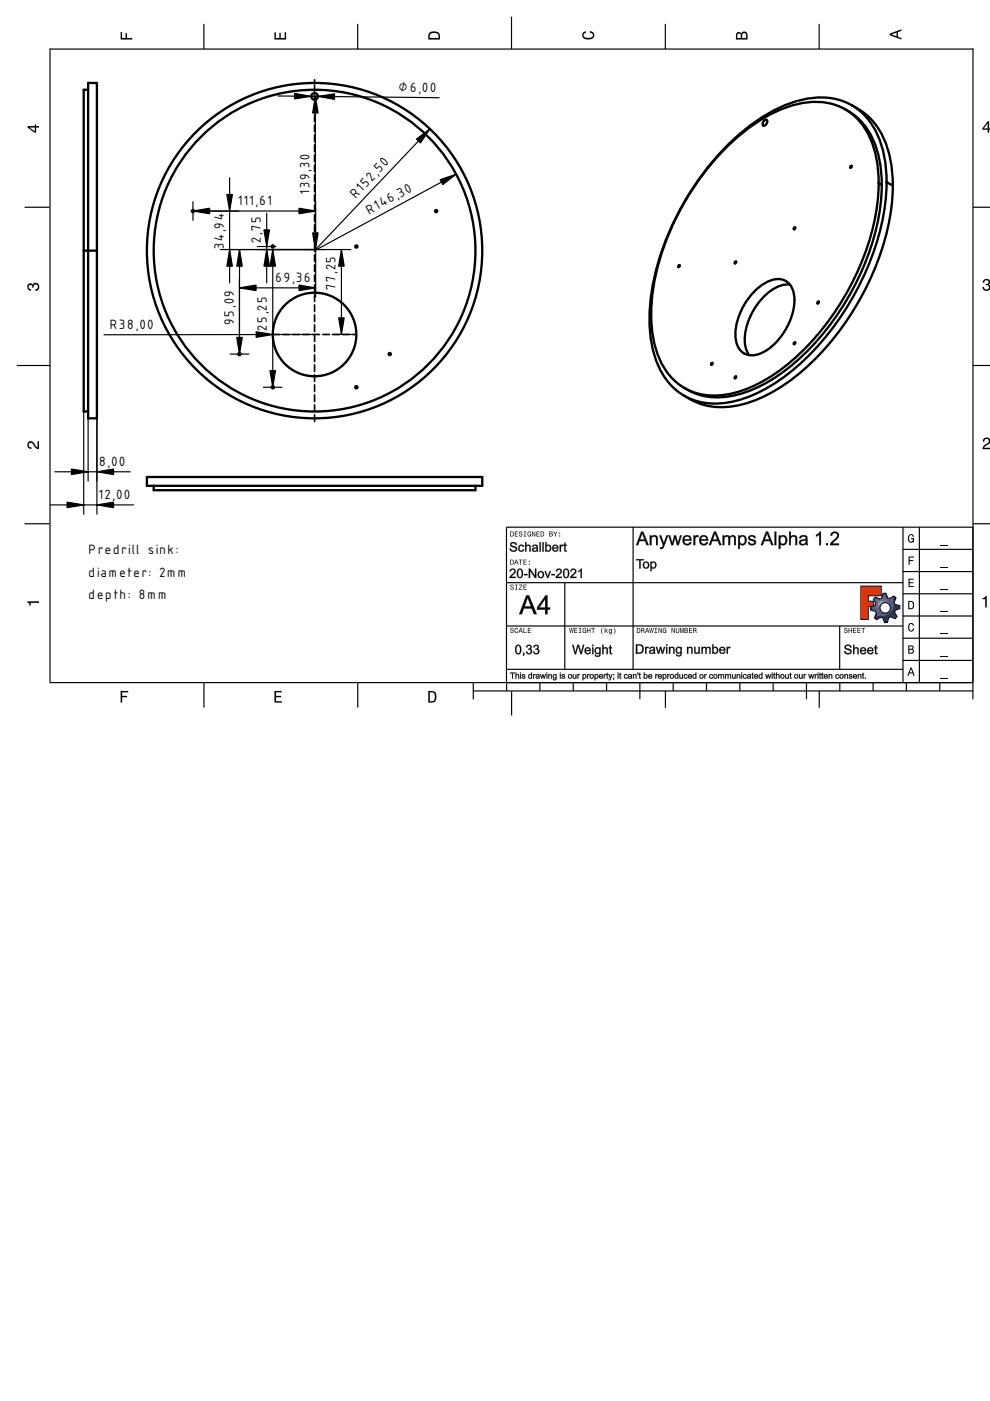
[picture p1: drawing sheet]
<svg xmlns="http://www.w3.org/2000/svg" width="210mm" height="297mm" viewBox="0 0 210 297" stroke-linecap="round" stroke-linejoin="round" font-family="sans-serif">
<defs><g id="words">
<g font-size="3.5">
<text x="84.6" y="19.4" transform="rotate(1 84.6 19.4)">⌀6,00</text>
<text x="65.6" y="41.1" transform="rotate(-90 65.6 41.1)">139,30</text>
<text x="50.6" y="43.5">111,61</text>
<text x="75.4" y="42.1" transform="rotate(-47 75.4 42.1)">R152,50</text>
<text x="78.3" y="45.5" transform="rotate(-28 78.3 45.5)">R146,30</text>
<text x="47.4" y="52.8" transform="rotate(-90 47.4 52.8)">34,94</text>
<text x="55.3" y="51.4" transform="rotate(-90 55.3 51.4)">2,75</text>
<text x="58.4" y="59.8">69,36</text>
<text x="71.2" y="61.5" transform="rotate(-90 71.2 61.5)">77,25</text>
<text x="23.3" y="69.7">R38,00</text>
<text x="49.6" y="68.9" transform="rotate(-90 49.6 68.9)">95,09</text>
<text x="56.6" y="71.3" transform="rotate(-90 56.6 71.3)">125,25</text>
<text x="21" y="98.8">8,00</text>
<text x="21" y="105.8">12,00</text>
<text x="18.8" y="117.5">Predrill sink:</text>
<text x="18.8" y="122.3">diameter: 2mm</text>
<text x="18.8" y="127">depth: 8mm</text>
</g>
</g></defs>
<g fill="none" stroke="#000" stroke-width=".25">
<path d="M10.6 10.3v134.3M10.6 10.4h195.7M43.2 5.1v5.3M75.8 5.1v5.3M108.5 3.5v6.9M141.1 5.1v5.3M173.7 5.1v5.3M206.3 10.3v138M5.2 43.9h5.3M206.3 43.9h3.7M3.6 77.5h7M206.3 77.5h3.7"/>
<path d="M5.2 111h5.3M107.4 111.8h98.9M107.4 111.8v34.7M134.2 111.7v30.2M191.4 116.5h14.9M191.5 111.8v33M194.9 111.8v33M206.3 111h3.7M107.3 132.7h84.2M107.3 123.5h84.2M119.7 123.5v18.4M178 132.7v9.2"/>
<path d="M191.4 135.3h14.9M191.4 130.6h14.9M191.4 125.9h14.9M191.4 121.2h14.9M10.5 144.7h195.5M43.2 144.7v5.3M75.9 144.7v5.3M100.3 146.5h106M100.3 144.7v3.6M107.3 141.9h84.2M107.4 144.7h98.9M108.5 146.6v5.1"/>
<path d="M114.5 144.7v1.8M121.5 144.7v1.8M128.6 144.7v1.8M135.7 144.7v3.6M141.1 146.5v3.6M142.7 144.7v1.8M149.8 144.7v1.8M156.9 144.7v1.8M163.9 144.7v1.8M171 144.7v3.6M173.7 146.5v3.6M178.1 144.7v1.8"/>
<path d="M185.1 144.7v1.8M191.4 140h14.9M192.2 144.7v1.8M199.2 144.7v1.8"/>
</g>
<g fill="#000">
<path d="M25.6 6.8h.3v1.3h.7v-1.1h.3v1.1h1.1v.3h-2.4z" fill-rule="evenodd"/>
<path d="M58.2 6.8h.3v1.3h.7v-1.1h.3v1.1h.9v-1.3h.3v1.6h-2.5z" fill-rule="evenodd"/>
<path d="M91.1 6.9a1.55 1.55 0 0 0-.3 1.5h2.5v-.8a1.35 1.35 0 0 0-2.2-.7zM91.3 7.1l.3-.1a1.02 1.02 0 0 1 1.4 .6v.5h-1.9l.1-.8z" fill-rule="evenodd"/>
<path d="M123.6 6.9l.6-.3v.4h-.2a.46 .46 0 0 0-.3 .5 .46 .46 0 0 0 .3 .4l.3 .1a1.12 1.12 0 0 0 1.4-.5 .63 .63 0 0 0-.7-.6v-.3a.88 .88 0 0 1 1 .7 .88 .88 0 0 1-.7 1 1.36 1.36 0 0 1-1.9-.8z" fill-rule="evenodd"/>
<path d="M156.2 7l-.2 1.4h2.5v-.9a.69 .69 0 0 0-.5-.8 .69 .69 0 0 0-.8 .4 .59 .59 0 0 0-1-.1zM156.4 7.2l.3-.1 .3 .1 .1 .9h-.8zM157.5 7.1l.3-.1a.41 .41 0 0 1 .4 .5v.6h-.8z" fill-rule="evenodd"/>
<path d="M188.6 7.1v.4l2.5 .9v-.3l-.7-.3v-1l.7-.3v-.3zM189 7.3l1.1-.4v.8z" fill-rule="evenodd"/>
<path d="M5.8 26.7v.3l1.5 1.1h.4v-1.1h.6v-.3h-.6v-.3h-.3v.3zM6.3 27h1.1v.8z" fill-rule="evenodd"/>
<path d="M209.4 25.7l-1.1 1.5v.3h1.1v.6h.3v-.6h.3v-.3h-.3v-1.5zM209.4 26.1v1.1h-.8z" fill-rule="evenodd"/>
<path d="M6 60.3a.6 .6 0 0 1 .9 .1 .79 .79 0 0 1 1.2-.3 .79 .79 0 0 1 .2 1.1l-.4 .4-.4 .1v-.3a.51 .51 0 0 0 .6-.5 .51 .51 0 0 0-.5-.5 .51 .51 0 0 0-.5 .6h-.3a.44 .44 0 0 0-.2-.6 .44 .44 0 0 0-.6 .4 .44 .44 0 0 0 .4 .5h.2v.3a.83 .83 0 0 1-.8-.5 .83 .83 0 0 1 .2-.8z" fill-rule="evenodd"/>
<path d="M208.6 59.3a.72 .72 0 0 1 1.1-.1 .72 .72 0 0 1-.1 1.1 .83 .83 0 0 1-.1 1.4 .83 .83 0 0 1-1.2-.8l.3-.1a.51 .51 0 0 0 .5 .7 .51 .51 0 0 0 .5-.6 .51 .51 0 0 0-.6-.4v-.3a.44 .44 0 0 0 .6-.3 .44 .44 0 0 0-.4-.6 .44 .44 0 0 0-.5 .4v.2h-.3z" fill-rule="evenodd"/>
<path d="M6 93.8a.86 .86 0 0 1 1.4 .5l.6 .6v-1.4h.3v1.7a1.95 1.95 0 0 1-1.5-1.2 .49 .49 0 0 0-.7 .3 .49 .49 0 0 0 .6 .6v.3a.84 .84 0 0 1-.9-.5 .84 .84 0 0 1 .2-.9z" fill-rule="evenodd"/>
<path d="M208.6 93a.83 .83 0 0 1 1.3 .2 .83 .83 0 0 1-.6 1.2l-.6 .5h1.3v.3h-1.7a1.95 1.95 0 0 1 1.3-1.4 .49 .49 0 0 0-.4-.8 .49 .49 0 0 0-.5 .6h-.3z" fill-rule="evenodd"/>
<path d="M108.2 118.7v1h.3a.54 .54 0 0 0 .5-.5 .54 .54 0 0 0-.5-.5zM108.3 118.8a.41 .41 0 0 1 .5 .4 .41 .41 0 0 1-.5 .4zM109.4 118.7l-.4 1h.1l.2-.3h.4l.1 .3h.1l-.4-1zM109.5 118.8l.1 .5h-.3zM110 118.7v.1h.3v.9h.2v-.9h.3v-.1zM111 118.7v1h.7v-.1h-.6v-.4h.5v-.1h-.5v-.3h.5v-.1zM112.1 119.5v.2h.2v-.2zM112.1 118.9v.2h.2v-.2z" fill-rule="evenodd"/>
<path d="M108.2 112.7v1h.3a.54 .54 0 0 0 .5-.5 .54 .54 0 0 0-.5-.5zM108.3 112.8a.41 .41 0 0 1 .5 .4 .41 .41 0 0 1-.5 .4zM109.2 112.7v1h.6v-.1h-.5v-.3h.5v-.2h-.5v-.3h.5v-.1zM110.1 112.7a.42 .42 0 0 0 .1 .5 .42 .42 0 0 0 .4 .2 .23 .23 0 0 1-.2 .3 .23 .23 0 0 1-.3-.3h-.1a.38 .38 0 0 0 .4 .4 .38 .38 0 0 0 .4-.5 .38 .38 0 0 0-.6-.2 .2 .2 0 0 1 .2-.3 .2 .2 0 0 1 .2 .2h.1v-.1l-.2-.2zM111 112.7v.1h.2v.8h-.2v.1h.6v-.1h-.2v-.8h.2v-.1zM111.9 112.8a.51 .51 0 0 0-.1 .7 .51 .51 0 0 0 .6 .2h.2v-.5h-.4v.1h.3l-.2 .3a.37 .37 0 0 1-.4-.4 .37 .37 0 0 1 .5-.3l.2 .1-.2-.3zM112.8 112.7v1h.1v-.8l.4 .8h.2v-1h-.1v.9l-.4-.9zM113.7 112.7v1h.7v-.1h-.5v-.3h.5v-.2h-.5v-.3h.5v-.1zM114.6 112.7v1h.4a.54 .54 0 0 0 .4-.5 .54 .54 0 0 0-.4-.5zM114.8 112.8a.41 .41 0 0 1 .4 .4 .41 .41 0 0 1-.4 .4zM116.5 112.7v1h.4a.3 .3 0 0 0 .3-.2 .3 .3 0 0 0-.2-.3l.1-.2v-.2zM116.6 112.8h.2a.16 .16 0 0 1 .2 .2 .16 .16 0 0 1-.2 .1h-.2zM116.6 113.3h.2a.18 .18 0 0 1 .3 .1 .18 .18 0 0 1-.2 .2h-.3zM117.3 112.7l.4 .6v.4h.1v-.4l.4-.6h-.2l-.2 .5-.3-.5zM118.6 113.5v.2h.2v-.2zM118.6 112.9v.3h.2v-.3z" fill-rule="evenodd"/>
<path d="M192.6 118h1.2v.2h-.9v.5h.7v.2h-.7v.9h-.3z" fill-rule="evenodd"/>
<path d="M192.7 113.5a.6 .6 0 0 1 .6-.3 .6 .6 0 0 1 .5 .6h-.3l-.2-.3a.73 .73 0 0 0-.6 .6 .73 .73 0 0 0 .5 .8l.2-.2 .2-.4h-.4v-.2h.6v.9l-.2-.2-.3 .3a.85 .85 0 0 1-.8-1.3z" fill-rule="evenodd"/>
<path d="M199.5 115.5h1.5v.1h-1.5z" fill-rule="evenodd"/>
<path d="M5.8 127.5h2.5v.3h-1.8v.6h-.2a.54 .54 0 0 0-.5-.7z" fill-rule="evenodd"/>
<path d="M108.3 133.2a.42 .42 0 0 0 0 .5 .42 .42 0 0 0 .5 .1 .23 .23 0 0 1-.2 .3 .23 .23 0 0 1-.3-.3h-.1a.38 .38 0 0 0 .4 .5 .38 .38 0 0 0 .3-.5 .38 .38 0 0 0-.5-.3 .2 .2 0 0 1 .1-.3 .21 .21 0 0 1 .3 .3h.1v-.2l-.2-.2zM109.2 133.3a.51 .51 0 0 0-.1 .6 .51 .51 0 0 0 .6 .2l.2-.3-.3 .3a.4 .4 0 0 1-.4-.4 .4 .4 0 0 1 .4-.4l.2 .2-.2-.4zM110.3 133.1l-.4 1.1h.2l.1-.3h.4l.1 .3h.2l-.4-1.1zM110.4 133.3l.2 .5h-.4zM111 133.1v1.1h.7v-.1h-.6v-1zM111.9 133.1v1.1h.7v-.1h-.6v-.4h.5v-.1h-.5v-.3h.6v-.2z" fill-rule="evenodd"/>
<path d="M108.3 124a.42 .42 0 0 0 0 .5 .42 .42 0 0 0 .5 .1 .23 .23 0 0 1-.2 .3 .23 .23 0 0 1-.3-.2h-.1a.38 .38 0 0 0 .4 .4 .38 .38 0 0 0 .3-.5 .38 .38 0 0 0-.5-.3 .2 .2 0 0 1 .1-.3 .21 .21 0 0 1 .3 .3h.1v-.2l-.2-.2zM109.2 124v.1h.2v.8h-.2v.1h.5v-.1h-.2v-.8h.2v-.1zM110.1 124v.1h.5l-.6 .9h.8v-.1h-.6l.6-.9zM111 124v1h.7v-.1h-.6v-.4h.5v-.1h-.5v-.3h.5v-.1z" fill-rule="evenodd"/>
<path d="M120.7 133.1l.2 1.1h.1l.2-.9 .1 .9h.1l.2-1.1h-.1l-.1 .9-.2-.9h-.1l-.2 .9-.1-.9zM121.8 133.1v1.1h.6v-.1h-.5v-.4h.5v-.1h-.5v-.3h.5v-.2zM122.7 133.1v.2h.2v.8h-.2v.1h.6v-.1h-.2v-.8h.2v-.2zM123.6 133.3a.51 .51 0 0 0-.1 .6 .51 .51 0 0 0 .6 .2l.2 .1v-.6h-.4v.2h.2l-.1 .3a.37 .37 0 0 1-.4-.4 .37 .37 0 0 1 .5-.3l.2 .1-.2-.4zM124.5 133.1v1.1h.1v-.5h.4v.5h.2v-1.1h-.2v.5h-.4v-.5zM125.4 133.1v.2h.3v.9h.1v-.9h.3v-.2zM127.7 133.1a.95 .95 0 0 0 .1 1.4 1.3 1.3 0 0 1 0-1.4zM128.2 133.1v1.1h.1l.2-.4 .2 .4h.2l-.3-.5 .3-.3-.6 .3v-.6zM129.2 133.5a.39 .39 0 0 0-.1 .5 .39 .39 0 0 0 .5 .1 .29 .29 0 0 1-.2 .3 .29 .29 0 0 1-.3-.1 .33 .33 0 0 0 .4 .2 .33 .33 0 0 0 .3-.3v-.8l-.2 .1-.2-.2zM129.3 133.5a.27 .27 0 0 1 .3 .3 .27 .27 0 0 1-.3 .2zM130.1 133.1a1.31 1.31 0 0 1 0 1.4 .86 .86 0 0 0 0-1.4z" fill-rule="evenodd"/>
<path d="M135 133.1v1.1h.4a.54 .54 0 0 0 .4-.5 .54 .54 0 0 0-.4-.6zM135.2 133.3a.41 .41 0 0 1 .4 .4 .41 .41 0 0 1-.4 .4zM136 133.1v1.1h.1v-.5a.32 .32 0 0 1 .4 .1 .32 .32 0 0 1 0 .4h.2l-.2-.5a.29 .29 0 0 0 .1-.4 .29 .29 0 0 0-.3-.2zM136.1 133.3h.2a.18 .18 0 0 1 .2 .1 .18 .18 0 0 1-.2 .2h-.2zM137.1 133.1l-.3 1.1h.1l.1-.3h.4l.1 .3h.2l-.4-1.1zM137.2 133.3l.2 .5h-.3zM137.7 133.1l.1 1.1h.2l.1-.9 .2 .9h.1l.2-1.1h-.1l-.1 .9-.2-.9h-.1l-.2 .9-.1-.9zM138.8 133.1v.2h.2v.8h-.2v.1h.5v-.1h-.2v-.8h.2v-.2zM139.6 133.1v1.1h.2v-.9l.4 .9h.1v-1.1h-.1v.9l-.4-.9zM140.6 133.3a.51 .51 0 0 0-.1 .6 .51 .51 0 0 0 .6 .2l.2 .1v-.6h-.4v.2h.2l-.1 .3a.37 .37 0 0 1-.4-.4 .37 .37 0 0 1 .5-.3l.2 .1-.3-.4zM142.4 133.1v1.1h.1v-.9l.4 .9h.2v-1.1h-.1v.9l-.4-.9zM143.3 133.1v.7a.37 .37 0 0 0 .4 .4 .37 .37 0 0 0 .3-.4v-.7h-.1v.7a.23 .23 0 0 1-.2 .3 .23 .23 0 0 1-.3-.3v-.7zM144.2 133.1v1.1h.1v-1l.2 1h.1l.2-1v1h.2v-1.1h-.2l-.2 1-.2-1zM145.1 133.1v1.1h.4a.3 .3 0 0 0 .4-.2 .3 .3 0 0 0-.2-.4l.1-.1-.1-.3zM145.3 133.3h.2a.16 .16 0 0 1 .2 .1 .16 .16 0 0 1-.2 .2h-.2zM145.3 133.7h.2a.18 .18 0 0 1 .2 .2 .18 .18 0 0 1-.2 .2h-.2zM146.1 133.1v1.1h.7v-.1h-.6v-.4h.5v-.1h-.5v-.3h.5v-.2zM147 133.1v1.1h.1v-.5a.32 .32 0 0 1 .4 .1 .32 .32 0 0 1 0 .4h.2l-.2-.5a.29 .29 0 0 0 .1-.4 .29 .29 0 0 0-.3-.2zM147.1 133.3h.2a.18 .18 0 0 1 .2 .1 .18 .18 0 0 1-.2 .2h-.2z" fill-rule="evenodd"/>
<path d="M179.1 133.2a.42 .42 0 0 0 0 .5 .42 .42 0 0 0 .5 .1 .23 .23 0 0 1-.3 .3 .23 .23 0 0 1-.2-.3h-.1a.38 .38 0 0 0 .4 .5 .38 .38 0 0 0 .3-.5 .38 .38 0 0 0-.5-.3 .2 .2 0 0 1 .1-.3 .21 .21 0 0 1 .3 .3h.1v-.2l-.2-.2zM179.9 133.1v1.1h.2v-.5h.4v.5h.1v-1.1h-.1v.5h-.4v-.5zM180.9 133.1v1.1h.6v-.1h-.5v-.4h.5v-.1h-.5v-.3h.5v-.2zM181.8 133.1v1.1h.7v-.1h-.6v-.4h.5v-.1h-.5v-.3h.5v-.2zM182.6 133.1v.2h.4v.9h.1v-.9h.3v-.2z" fill-rule="evenodd"/>
<path d="M182.5 124.3h4.3v2h-2.7v1.2h1.1v1.1h-1.1v2.7h-1.6z" fill-rule="evenodd"/>
<path d="M185.6 126.6l-.4 .4 .5 1-.1 .4-1 .3v.7l1 .2 .2 .4-.4 1 .4 .4 1-.5 .4 .1 .3 1h.7l.2-1.1 .4-.1 1 .4 .4-.5-.5-.9 .1-.4 1-.4v-.6l-1.1-.3-.1-.3 .4-1-.5-.4-.9 .5-.4-.1-.4-1h-.6l-.3 1-.3 .2zM186.6 128.9a1.11 1.11 0 0 1 2.2 0 1.11 1.11 0 0 1-2.2 0z" fill-rule="evenodd"/>
<path d="M192.6 122.7h1.1v.2h-.8v.5h.8v.3h-.8v.6h.8v.2h-1.1z" fill-rule="evenodd"/>
<path d="M192.6 127.4v1.8h.6a.91 .91 0 0 0 .7-.9 .91 .91 0 0 0-.7-.9zM192.8 127.6a.68 .68 0 0 1 .8 .7 .68 .68 0 0 1-.8 .7z" fill-rule="evenodd"/>
<path d="M192.6 136.8v1.8h.6a.5 .5 0 0 0 .6-.4 .5 .5 0 0 0-.3-.6l.2-.3a.44 .44 0 0 0-.5-.5zM192.8 137h.4a.27 .27 0 0 1 .3 .3 .27 .27 0 0 1-.3 .3h-.4zM192.8 137.8h.4a.31 .31 0 0 1 .4 .3 .31 .31 0 0 1-.4 .3h-.4z" fill-rule="evenodd"/>
<path d="M192.7 132.3a.6 .6 0 0 1 .7-.2 .6 .6 0 0 1 .4 .6h-.3l-.2-.4a.74 .74 0 0 0-.6 .7 .74 .74 0 0 0 .5 .7l.2-.1 .2-.4h.2a.63 .63 0 0 1-.5 .7 .63 .63 0 0 1-.7-.5z" fill-rule="evenodd"/>
<path d="M199.5 139h1.5v.2h-1.5z" fill-rule="evenodd"/>
<path d="M199.5 134.3h1.5v.2h-1.5z" fill-rule="evenodd"/>
<path d="M199.5 129.6h1.5v.2h-1.5z" fill-rule="evenodd"/>
<path d="M199.5 124.9h1.5v.2h-1.5z" fill-rule="evenodd"/>
<path d="M199.5 120.2h1.5v.2h-1.5z" fill-rule="evenodd"/>
<path d="M208.3 126.8a.54 .54 0 0 0 .7-.5h.2v2.5h-.3v-1.8h-.6z" fill-rule="evenodd"/>
<path d="M25.6 146.5h1.6v.3h-1.3v.7h1v.3h-1v1.2h-.3z" fill-rule="evenodd"/>
<path d="M58.2 146.5h1.5v.3h-1.2v.7h1.1v.3h-1.1v.9h1.3v.3h-1.6z" fill-rule="evenodd"/>
<path d="M90.8 146.5v2.5h.8a1.35 1.35 0 0 0 .7-2.2 1.55 1.55 0 0 0-1.5-.3zM91.1 146.8a.97 .97 0 0 1 1.1 .7 .97 .97 0 0 1-.6 1.2h-.5z" fill-rule="evenodd"/>
<path d="M193 141.5l-.6 1.8h.2l.2-.5h.7l.2 .5h.2l-.6-1.8zM193.2 141.8l.2 .8h-.5z" fill-rule="evenodd"/>
<path d="M199.5 143.7h1.5v.2h-1.5z" fill-rule="evenodd"/>
</g>
<g fill="#000">
<path d="M108.3 115.1l.2-.1a.71 .71 0 0 1 1.1 .6h-.3a.45 .45 0 0 0-.4-.4 .45 .45 0 0 0-.5 .4l.5 .2a.65 .65 0 0 1 .8 .7 .65 .65 0 0 1-1 .5 .65 .65 0 0 1-.6-.7h.2a.53 .53 0 0 0 .9 .4l.1-.1v-.4l-1.1-.5-.1-.4zM108.4 115.1a.52 .52 0 0 0-.2 .6 .52 .52 0 0 0 .6 .3l.4 .1a.35 .35 0 0 1 .2 .5 .35 .35 0 0 1-.5 .2l-.4-.2-.2-.3h-.2l.1 .4 .3 .2h.6l.4-.2 .1-.6-1.1-.4-.1-.4 .2-.1h.5l.2 .3h.3l-.1-.3a.92 .92 0 0 0-1.1-.1zM110 115.7l.8-.2 .3 .5h-.2l-.2-.2a.47 .47 0 0 0-.5 .5 .47 .47 0 0 0 .6 .4l.1-.3h.2a.6 .6 0 0 1-.4 .6 .6 .6 0 0 1-.6-.2l-.2-.6zM110.1 115.7a.71 .71 0 0 0-.1 1 .71 .71 0 0 0 .9 .1l.2-.3-.2-.1a.35 .35 0 0 1-.2 .4 .35 .35 0 0 1-.5-.2l-.1-.4 .2-.4a.33 .33 0 0 1 .3-.1 .33 .33 0 0 1 .3 .3l.2-.1a.61 .61 0 0 0-1-.2zM111.3 114.9h.3v.8a.54 .54 0 0 1 .9 0v1.3h-.3v-1a.32 .32 0 0 0-.3-.3 .32 .32 0 0 0-.3 .5v.8h-.3zM111.3 115v1.9h.3v-1l.4-.2 .3 .2v1h.2v-.9a.49 .49 0 0 0-.4-.5 .49 .49 0 0 0-.5 .3v-.8zM112.9 115.7l.7-.2 .4 .3 .2 1.2h-.4v-.2l-.2 .2h-.5l-.3-.3 .1-.4 .9-.3a.35 .35 0 0 0-.4-.3 .35 .35 0 0 0-.3 .3l-.3-.1zM113 115.7l-.2 .2 .3 .1 .1-.3h.2l.4 .1v.3l-.7 .1a.42 .42 0 0 0-.2 .6 .42 .42 0 0 0 .6 .1l.3-.2 .1 .2h.2l-.2-1.2a.79 .79 0 0 0-.9 0zM113.1 116.4v.1a.27 .27 0 0 0 .1 .3 .27 .27 0 0 0 .4-.1l.2-.5zM113.1 116.4l.7-.2a.48 .48 0 0 1-.1 .5 .48 .48 0 0 1-.6 0zM114.4 114.9h.3v2.1h-.3zM114.4 115v1.9h.2v-1.9zM115 114.9h.3v2.1h-.3zM115 115v1.9h.3v-1.9zM115.6 114.9h.3v.8l.2-.2h.4a.76 .76 0 0 1 .4 1 .76 .76 0 0 1-1 .4v-.1v.2h-.3zM115.6 115v1.9h.3l-.1-.2a.53 .53 0 0 0 .9 .1l.1-.6-.1-.5a.56 .56 0 0 0-.9 .1l.1-.8zM116 115.8a.48 .48 0 0 0-.1 .7 .48 .48 0 0 0 .6 .1v-.8l-.3-.1zM115.9 115.8h.1a.4 .4 0 0 1 .5-.1 .4 .4 0 0 1 .1 .5 .41 .41 0 0 1-.2 .5 .41 .41 0 0 1-.5-.1l-.1-.4zM117.2 115.7h.1a.61 .61 0 0 1 .9 0l.2 .6h-1.1l.2 .3 .3 .2 .2-.1 .1-.2h.3a.61 .61 0 0 1-.8 .5 .82 .82 0 0 1-.4-1.3zM117.3 115.7l-.2 .5 .2 .6 .5 .2 .4-.1 .2-.4h-.3a.37 .37 0 0 1-.2 .3 .37 .37 0 0 1-.4-.1l-.2-.4h1.1a.64 .64 0 0 0-.4-.7 .64 .64 0 0 0-.7 .1zM117.5 115.8l-.2 .3h.8l-.2-.4zM117.4 115.8l.5-.1 .3 .4h-.9zM118.7 115.5h.2v.2a.33 .33 0 0 1 .2-.2 .33 .33 0 0 1 .4 .1l-.1 .2h-.3l-.1 .1v1.1h-.3zM118.7 115.5v1.4h.2v-1l.2-.2 .3 .1 .1-.2-.4-.1-.2 .2v-.2zM119.6 115.1l.3-.1v.5h.3v.2h-.3v1h.3v.3l-.5-.2v-1.1h-.3v-.2h.3zM119.7 115.2v.3h-.2v.2h.2v1.1l.5 .1-.3-.4v-.8h.2v-.2h-.2v-.5z"/>
<path d="M108.3 115.1a.78 .78 0 0 1 1.3 .4h-.3a.43 .43 0 0 0-.5-.4 .43 .43 0 0 0-.3 .5l.1 .1a.88 .88 0 0 1 1 .8 .83 .83 0 0 1-.8 .5 .83 .83 0 0 1-.7-.7h.2a.51 .51 0 0 0 .5 .5 .51 .51 0 0 0 .5-.6l-.1-.1a.84 .84 0 0 1-1-.8zM110.1 115.7l.7-.2 .3 .4-.2 .1a.43 .43 0 0 0-.6-.2 .43 .43 0 0 0-.1 .6 .37 .37 0 0 0 .3 .4 .37 .37 0 0 0 .4-.4l.2 .1a.68 .68 0 0 1-.9 .4 .68 .68 0 0 1-.2-1.1zM111.3 115h.3v.7a.51 .51 0 0 1 .6-.2 .51 .51 0 0 1 .3 .5v.9h-.2v-.9a.35 .35 0 0 0-.4-.3 .35 .35 0 0 0-.3 .5v.7h-.3zM112.9 115.7a.64 .64 0 0 1 .9-.2 .64 .64 0 0 1 .2 .8l.1 .6h-.2l-.1-.1a.51 .51 0 0 1-.7 .2 .51 .51 0 0 1-.2-.7l.1-.1a.57 .57 0 0 0 .8-.4l-.4-.1-.3 .3-.3-.1zM113.1 116.4a.34 .34 0 0 0 .3 .5 .34 .34 0 0 0 .4-.4v-.3zM114.4 115h.2v1.9h-.2zM115 115h.3v1.9h-.3zM115.6 115h.3v.7a.65 .65 0 0 1 1 .5 .65 .65 0 0 1-1 .6v.1h-.3zM116 115.8a.49 .49 0 0 0-.2 .7 .49 .49 0 0 0 .7 .1 .49 .49 0 0 0 .1-.6 .49 .49 0 0 0-.6-.2zM117.3 115.7a.67 .67 0 0 1 .8-.1 .67 .67 0 0 1 .3 .7h-1.1a.42 .42 0 0 0 .3 .5 .42 .42 0 0 0 .5-.3h.3a.72 .72 0 0 1-1.1 .3 .72 .72 0 0 1 0-1.1zM117.5 115.8l-.2 .3h.8l-.2-.4zM118.7 115.5h.2v.2l.4-.2 .2 .1-.1 .2a.32 .32 0 0 0-.4 0 .32 .32 0 0 0-.1 .4v.7h-.2zM119.7 115.2l.2-.2v.5h.2v.2h-.2v.8l.3 .4a.36 .36 0 0 1-.4 0 .36 .36 0 0 1-.1-.4v-.8h-.2v-.2h.2z"/>
<path d="M135.9 112.7h.5l1.2 2.9h-.5l-.3-.9h-1.2l-.3 .9h-.5zM136 112.7l-1.1 2.9h.4l.3-.9h1.2l.3 .9h.4l-1.1-2.9zM136.1 113l-.4 1.4h.9zM136.1 113l.6 1.4h-1.1zM137.8 113.5h.3v.3l.2-.2 .5-.2 .5 .3 .2 1.9h-.4v-1.3a.48 .48 0 0 0-.6-.5 .48 .48 0 0 0-.3 .6v1.2h-.4zM137.8 113.5v2.1h.3l.1-1.6 .5-.3 .4 .3v1.6h.4l-.1-1.6a.74 .74 0 0 0-.6-.5 .74 .74 0 0 0-.7 .4v-.4zM139.8 113.5h.4l.5 1.7 .6-1.7h.4l-1 2.6a.52 .52 0 0 1-.8 .3v-.4h.4l.3-.4zM139.8 113.5l.8 2.2a.42 .42 0 0 1-.7 .3l.1 .4 .6-.2 1.1-2.7h-.4l-.6 1.7-.5-1.7zM141.7 113.5h.4l.4 1.6 .4-1.6h.4l.4 1.6 .5-1.6h.4l-.7 2.1h-.4l-.4-1.6-.4 1.6h-.4zM141.7 113.5l.7 2.1h.3l.4-1.6 .4 1.6h.4l.6-2.1h-.3l-.5 1.7-.4-1.7h-.3l-.5 1.6-.4-1.6zM145 113.7l.4-.2h.5l.5 .2 .2 .5v.5l-1.5-.1 .2 .6 .4 .1 .3-.1 .2-.3h.4a.81 .81 0 0 1-.9 .7 1.11 1.11 0 0 1-1-.7 1.11 1.11 0 0 1 .3-1.2zM145 113.8l-.3 .8 .3 .7 .7 .3 .4-.1 .5-.5-.4-.1a.6 .6 0 0 1-.7 .4 .6 .6 0 0 1-.4-.7h1.5a.94 .94 0 0 0-.5-1 .94 .94 0 0 0-1.1 .2zM145.3 113.9l-.2 .4h1.1l-.4-.5zM145.3 113.9l.4-.2 .3 .1 .3 .6h-1.2zM147 113.5h.4v.3l.3-.3 .5 .1-.1 .3h-.4l-.3 .2v1.5h-.4zM147 113.5v2.1h.4v-1.5l.3-.3 .3 .1 .2-.3-.5-.1-.3 .3v-.3zM148.5 113.7l.4-.2h.6l.4 .2 .2 .5 .1 .5-1.6-.1 .2 .6 .4 .1 .4-.1 .2-.3h.3a.81 .81 0 0 1-.9 .7 1.11 1.11 0 0 1-1-.7 1.11 1.11 0 0 1 .3-1.2zM148.5 113.8l-.2 .8 .2 .7 .7 .3 .4-.1 .5-.5-.3-.1a.6 .6 0 0 1-.8 .4 .6 .6 0 0 1-.4-.7h1.5a.94 .94 0 0 0-.5-1 .94 .94 0 0 0-1.1 .2zM148.8 113.9l-.2 .4h1.2l-.4-.5zM148.8 113.9l.4-.2 .3 .1 .3 .6h-1.2zM151.4 112.7h.4l1.2 2.9h-.5l-.3-.9h-1.2l-.3 .9h-.4zM151.4 112.7l-1.1 2.9h.4l.3-.9h1.2l.3 .9h.5l-1.2-2.9zM151.6 113l-.5 1.4h1zM151.6 113l.5 1.4h-1zM153.2 113.5h.4v.3l.2-.3h.6l.3 .3 .4-.3h.6l.3 .4v1.7h-.4v-1.3a.43 .43 0 0 0-.4-.5 .43 .43 0 0 0-.4 .6v1.2h-.4v-1.4a.45 .45 0 0 0-.6-.4 .45 .45 0 0 0-.2 .7v1.1h-.4zM153.2 113.5v2.1h.4l-.1-1.3 .3-.5h.5l.1 .2v1.6h.4v-1.4l.1-.3 .4-.2 .3 .2 .1 .2v1.5h.3v-1.4a.65 .65 0 0 0-.5-.7 .65 .65 0 0 0-.8 .4 .67 .67 0 0 0-.6-.4 .67 .67 0 0 0-.6 .4v-.4zM156.5 113.5h.4v.3l.2-.3h.5l.4 .2 .2 .3a.98 .98 0 0 1-.1 1.3 .98 .98 0 0 1-1.3 .1l.1 1h-.4zM156.5 113.5v2.9h.4l-.1-1.1 .6 .3 .5-.1 .3-.4a.95 .95 0 0 0-.1-1.2 .95 .95 0 0 0-1.1-.2l-.2 .2v-.4zM157 114l-.1 .6 .1 .5 .4 .2 .4-.2a.83 .83 0 0 0-.5-1.3zM157 113.9l.4-.2 .4 .2a.79 .79 0 0 1 .2 1 .79 .79 0 0 1-.9 .4l-.3-.5zM158.8 113.7l.4-.3 .6 .1 .3 .2 .1 .4h-.3a.43 .43 0 0 0-.4-.3 .43 .43 0 0 0-.5 .3l1.2 .6a.84 .84 0 0 1-.6 1 .84 .84 0 0 1-1-.8h.4l.1 .3 .4 .1 .4-.2-.2-.3a.93 .93 0 0 1-1.1-.9zM158.8 113.7l-.1 .6 1.2 .6a.5 .5 0 0 1-.5 .5 .5 .5 0 0 1-.5-.5l-.3 .1 .4 .5 .5 .1 .7-.3a.66 .66 0 0 0-.1-.7 .66 .66 0 0 0-.6-.3l-.5-.1 .1-.4 .5-.1 .3 .4 .3-.1a.9 .9 0 0 0-1.4-.3zM162.4 112.7h.4l1.2 2.9h-.5l-.3-.9h-1.2l-.3 .9h-.4zM162.4 112.7l-1.1 2.9h.4l.3-.9h1.2l.4 .9h.4l-1.2-2.9zM162.6 113l-.5 1.4h1zM162.6 113l.5 1.4h-1zM164.2 112.7h.4v2.9h-.4zM164.2 112.7v2.9h.4v-2.9zM165.1 113.5h.4v.3l.2-.3h.5l.4 .2 .2 .3a.98 .98 0 0 1-.1 1.3 .98 .98 0 0 1-1.3 .1l.1 1h-.4zM165.1 113.5v2.9h.4l-.1-1.1 .6 .3 .5-.1 .3-.4a.95 .95 0 0 0-.1-1.2 .95 .95 0 0 0-1.1-.2l-.2 .2v-.4zM165.6 114l-.1 .6 .1 .5 .4 .2 .4-.2a.83 .83 0 0 0-.5-1.3zM165.6 113.9l.4-.2 .4 .2a.79 .79 0 0 1 .2 1 .79 .79 0 0 1-.9 .4l-.3-.5zM167.3 112.7h.4v1l.6-.3 .4 .1 .3 .3v1.8h-.4v-1.3a.48 .48 0 0 0-.5-.5 .48 .48 0 0 0-.4 .6v1.2h-.4zM167.3 112.7v2.9h.4v-1.5l.5-.4 .4 .3 .1 1.6h.3v-1.3a.71 .71 0 0 0-.5-.8 .71 .71 0 0 0-.9 .3l.1-1.1zM169.6 113.7l.8-.3 .7 .3 .3 1.9h-.5v-.3a.77 .77 0 0 1-1 .3 .77 .77 0 0 1-.4-.9l.4-.3 .9-.1a.51 .51 0 0 0-.4-.5 .51 .51 0 0 0-.6 .4l-.4-.1zM169.6 113.8l-.1 .3h.3l.2-.3 .3-.1 .5 .3 .1 .3-1 .2a.59 .59 0 0 0-.3 1l.5 .1 .8-.3v.3h.4l-.1-1.7a.98 .98 0 0 0-1.6-.1zM169.9 114.8v.5h.7l.2-.3 .1-.4zM169.9 114.8l1-.3a.62 .62 0 0 1-.3 .8 .62 .62 0 0 1-.8-.3zM173 113.4l.5-.3a.41 .41 0 0 1 .6-.4v2.9h-.4v-2.2l-.7 .4zM173 113.4v.4l.7-.5v2.3h.4v-2.9h-.3l-.3 .4zM175.1 115.1h.5v.5h-.5zM175.1 115.2v.4h.4v-.4zM176.3 112.9l.7-.2a.86 .86 0 0 1 .9 .6 .86 .86 0 0 1-.4 1l-1 .9h1.4v.4h-1.9l.3-.7 1.1-1 .1-.4-.1-.4a.55 .55 0 0 0-.6 0 .55 .55 0 0 0-.3 .5h-.5zM176.4 112.9l-.3 .6 .3 .1 .2-.5 .4-.1a.57 .57 0 0 1 .6 .5 .57 .57 0 0 1-.4 .6l-.9 .9-.3 .6h1.9v-.4l-1.5 .1 1.4-1.5-.1-.7-.5-.3z"/>
<path d="M136 112.7h.4l1.1 2.9h-.4l-.3-.9h-1.2l-.3 .9h-.4zM136.2 113l-.5 1.4h1zM137.8 113.5h.3v.3a.73 .73 0 0 1 .9-.3 .73 .73 0 0 1 .5 .8v1.3h-.4v-1.3a.51 .51 0 0 0-.6-.6 .51 .51 0 0 0-.4 .7v1.2h-.3zM139.8 113.5h.4l.5 1.7 .6-1.7h.4l-.8 2.1a.76 .76 0 0 1-.9 .8l-.1-.4a.46 .46 0 0 0 .7-.4zM141.7 113.5h.4l.4 1.6 .5-1.6h.3l.4 1.6 .5-1.6h.3l-.6 2.1h-.4l-.4-1.6-.4 1.6h-.3zM145 113.8a.96 .96 0 0 1 1.1-.2 .96 .96 0 0 1 .5 1h-1.5a.6 .6 0 0 0 .4 .7 .6 .6 0 0 0 .7-.4l.4 .1a1.02 1.02 0 0 1-1.4 .5 1.02 1.02 0 0 1-.4-1.5zM145.3 113.9l-.2 .4h1.1a.57 .57 0 0 0-.3-.5 .57 .57 0 0 0-.6 .1zM147 113.5h.4v.3l.2-.3h.4l.2 .1-.2 .3a.46 .46 0 0 0-.5 .1 .46 .46 0 0 0-.1 .5v1.1h-.4zM148.5 113.8a.96 .96 0 0 1 1.2-.2 .96 .96 0 0 1 .4 1h-1.5a.6 .6 0 0 0 .5 .7 .6 .6 0 0 0 .7-.4l.3 .1a1.02 1.02 0 0 1-1.4 .5 1.02 1.02 0 0 1-.3-1.5zM148.8 113.9l-.2 .4h1.2a.57 .57 0 0 0-.4-.5 .57 .57 0 0 0-.6 .1zM151.4 112.7h.4l1.2 2.9h-.5l-.3-.9h-1.2l-.3 .9h-.4zM151.6 113l-.5 1.4h1zM153.2 113.5h.3v.3a.7 .7 0 0 1 1.2 0 .67 .67 0 0 1 .8-.3 .67 .67 0 0 1 .5 .7v1.4h-.3v-1.3a.46 .46 0 0 0-.5-.6 .46 .46 0 0 0-.4 .7v1.2h-.4v-1.4a.47 .47 0 0 0-.6-.4 .47 .47 0 0 0-.2 .7v1.1h-.4zM156.5 113.5h.3v.3a.91 .91 0 0 1 1.3-.1 .91 .91 0 0 1 .2 1.2 .82 .82 0 0 1-.6 .7 .82 .82 0 0 1-.8-.2v1h-.4zM157 113.9a.75 .75 0 0 0-.2 1 .75 .75 0 0 0 .9 .3 .76 .76 0 0 0 .3-.9 .76 .76 0 0 0-.9-.5zM158.8 113.7a.89 .89 0 0 1 1.4 .3l-.3 .1a.41 .41 0 0 0-.5-.4 .41 .41 0 0 0-.3 .5l.2 .1a.88 .88 0 0 1 1 .8 .91 .91 0 0 1-.9 .5 .91 .91 0 0 1-.8-.6l.3-.1a.46 .46 0 0 0 .5 .5 .46 .46 0 0 0 .4-.6h-.1a.91 .91 0 0 1-1-.9zM162.4 112.7h.4l1.2 2.9h-.4l-.4-.9h-1.2l-.3 .9h-.4zM162.6 113l-.5 1.4h1zM164.2 112.7h.4v2.9h-.4zM165.1 113.5h.3v.3a.91 .91 0 0 1 1.3-.1 .91 .91 0 0 1 .2 1.2 .82 .82 0 0 1-.6 .7 .82 .82 0 0 1-.8-.2v1h-.4zM165.6 113.9a.75 .75 0 0 0-.2 1 .75 .75 0 0 0 .9 .3 .76 .76 0 0 0 .3-.9 .76 .76 0 0 0-.9-.5zM167.3 112.7h.4v1a.73 .73 0 0 1 .8-.2 .73 .73 0 0 1 .5 .8v1.3h-.3v-1.3a.5 .5 0 0 0-.6-.5 .5 .5 0 0 0-.4 .6v1.2h-.4zM169.6 113.7a.89 .89 0 0 1 1-.2 .89 .89 0 0 1 .6 .7l.1 1.4h-.4v-.3a.76 .76 0 0 1-1 .4 .76 .76 0 0 1-.4-.9l.4-.4 .9-.1a.52 .52 0 0 0-.4-.6 .52 .52 0 0 0-.6 .4h-.3zM169.9 114.8a.37 .37 0 0 0 0 .5 .37 .37 0 0 0 .5 0l.4-.3v-.5zM173 113.4l.8-.7h.3v2.9h-.4v-2.3l-.7 .5zM175.1 115.2h.4v.4h-.4zM176.3 112.9a.93 .93 0 0 1 1.5 .2 .93 .93 0 0 1-.5 1.4l-.8 .7h1.4v.4h-1.9l.2-.5 .3-.4a1.21 1.21 0 0 0 .9-1.6 .56 .56 0 0 0-.6-.1 .56 .56 0 0 0-.4 .6l-.3-.1z"/>
<path d="M109.5 136.8l.7-.1a1.36 1.36 0 0 1-.1 2 .83 .83 0 0 1-.8-.3 .83 .83 0 0 1-.1-.9zM109.5 136.8a1.62 1.62 0 0 0-.1 1.7l.5 .2 .3-.1 .3-.9-.2-.7-.3-.2zM109.6 137.1a1.08 1.08 0 0 0 .3 1.4l.3-.1v-1.2l-.2-.2zM109.6 137a.41 .41 0 0 1 .5-.1 .41 .41 0 0 1 .2 .5l-.1 1a.33 .33 0 0 1-.3 .2 .33 .33 0 0 1-.3-.2l-.2-.7zM110.9 138.4h.3v.4l-.3 .3-.1-.1 .2-.3h-.1zM110.9 138.4v.3h.2l-.2 .4 .2-.2 .1-.5zM111.7 136.8l.4-.1 .3 .1a.44 .44 0 0 1 .3 .4 .44 .44 0 0 1-.3 .4 .53 .53 0 0 1 .5 .4 .53 .53 0 0 1-.3 .6 .65 .65 0 0 1-.7 .1 .65 .65 0 0 1-.4-.6h.3a.39 .39 0 0 0 .2 .4 .39 .39 0 0 0 .4-.1 .39 .39 0 0 0 .1-.5 .39 .39 0 0 0-.5-.1v-.3h.3a.32 .32 0 0 0-.1-.6 .32 .32 0 0 0-.4 .4l-.3-.1zM111.8 136.9l-.2 .3 .2 .1 .2-.4 .4 .1a.34 .34 0 0 1 0 .4 .34 .34 0 0 1-.4 .2v.2h.5a.4 .4 0 0 1 0 .6 .4 .4 0 0 1-.6 0l-.1-.3-.3 .1 .2 .4 .5 .1 .4-.2 .2-.4-.1-.3-.3-.2 .3-.1-.1-.5-.3-.2zM113.3 136.8l.4-.1 .3 .1a.44 .44 0 0 1 .3 .4 .44 .44 0 0 1-.3 .4 .53 .53 0 0 1 .4 .4 .53 .53 0 0 1-.2 .6 .65 .65 0 0 1-.7 .1 .65 .65 0 0 1-.4-.6h.2a.39 .39 0 0 0 .2 .4 .39 .39 0 0 0 .5-.1 .39 .39 0 0 0 0-.5 .39 .39 0 0 0-.5-.1v-.3h.4a.32 .32 0 0 0-.1-.6 .32 .32 0 0 0-.5 .4l-.3-.1zM113.3 136.9l-.2 .3 .2 .1 .2-.4 .4 .1a.34 .34 0 0 1 .1 .4 .34 .34 0 0 1-.4 .2l-.1 .2h.5a.4 .4 0 0 1 0 .6 .4 .4 0 0 1-.6 0l-.1-.3-.2 .1 .2 .4 .4 .1 .5-.2 .1-.4v-.3l-.4-.2 .3-.1v-.5l-.4-.2z"/>
<path d="M109.5 136.8a.78 .78 0 0 1 .9 .2 .78 .78 0 0 1 .1 .9 .68 .68 0 0 1-.8 .8 .68 .68 0 0 1-.5-1zM109.6 137.1a1.1 1.1 0 0 0 .3 1.4 1.02 1.02 0 0 0 0-1.6zM110.9 138.4h.3v.4l-.3 .3 .1-.4h-.1zM111.8 136.8a.53 .53 0 0 1 .8 0 .53 .53 0 0 1-.2 .8 .61 .61 0 0 1 0 1.1 .61 .61 0 0 1-.9-.5l.3-.1a.4 .4 0 0 0 .4 .4 .4 .4 0 0 0 .3-.5 .4 .4 0 0 0-.5-.2v-.3a.34 .34 0 0 0 .5-.2 .34 .34 0 0 0-.4-.4 .34 .34 0 0 0-.3 .4l-.2-.1zM113.3 136.8a.53 .53 0 0 1 .8 0 .53 .53 0 0 1-.1 .8 .61 .61 0 0 1 0 1.1 .61 .61 0 0 1-.9-.5l.2-.1a.4 .4 0 0 0 .5 .4 .4 .4 0 0 0 .3-.5 .4 .4 0 0 0-.6-.2l.1-.3a.34 .34 0 0 0 .4-.2 .34 .34 0 0 0-.3-.4 .34 .34 0 0 0-.4 .4l-.2-.1z"/>
<path d="M108.3 120.7a.65 .65 0 0 1 1 .1 .65 .65 0 0 1-.4 1l-.5 .5h.9v.2h-1.3l.2-.4a1.19 1.19 0 0 0 .8-1.2l-.4-.1-.3 .4-.2-.1zM109.9 120.7a.78 .78 0 0 1 .9 .2 .78 .78 0 0 1 .1 .9 .68 .68 0 0 1-.8 .8 .68 .68 0 0 1-.5-1zM110 120.9a1.1 1.1 0 0 0 .2 1.5 1.02 1.02 0 0 0 0-1.6zM111.1 121.7h.7v.2h-.7zM112.1 120.6h.3l1 1.5v-1.5h.3v1.9h-.3l-1-1.5v1.5h-.3zM114 121.8a.72 .72 0 0 1 1.4 0 .72 .72 0 0 1-1.4 0zM114.4 121.4a.52 .52 0 0 0-.1 .8 .52 .52 0 0 0 .8 0 .52 .52 0 0 0-.1-.8l-.3-.1zM115.5 121.1h.2l.4 1.2 .4-1.2h.3l-.6 1.4h-.2zM116.9 121.7h.8v.2h-.8zM118.1 120.7a.65 .65 0 0 1 1 .1 .65 .65 0 0 1-.4 1l-.5 .5h.9v.2h-1.3l.2-.4a1.19 1.19 0 0 0 .8-1.2l-.5-.1-.2 .4-.2-.1zM119.7 120.7a.78 .78 0 0 1 .9 .2 .78 .78 0 0 1 .1 .9 .68 .68 0 0 1-.8 .8 .68 .68 0 0 1-.5-1zM119.8 120.9a1.1 1.1 0 0 0 .2 1.5 1.02 1.02 0 0 0 0-1.6zM121.1 120.7a.65 .65 0 0 1 1 .1 .65 .65 0 0 1-.3 1l-.6 .5h1v.2h-1.3l.2-.4a1.19 1.19 0 0 0 .7-1.2l-.4-.1-.2 .4-.3-.1zM122.6 121.1l.8-.5v1.9h-.3v-1.5l-.5 .3z"/>
<path d="M108.2 120.7a.67 .67 0 0 1 1.1 .1 .67 .67 0 0 1-.4 1l-.5 .5h1v.3h-1.4l.2-.5 .7-.7a.35 .35 0 0 0-.1-.6 .35 .35 0 0 0-.5 .4h-.3zM108.3 120.7l-.2 .4 .2 .1a.41 .41 0 0 1 .7-.4 .41 .41 0 0 1-.1 .7l-.7 .6-.2 .4h1.3v-.2h-1l1-1a.6 .6 0 0 0-.3-.7 .6 .6 0 0 0-.7 .1zM109.9 120.7l.6-.1 .4 .5a1.13 1.13 0 0 1-.7 1.5 1.14 1.14 0 0 1-.5-1.6zM109.9 120.7a1.62 1.62 0 0 0-.1 1.7l.4 .1h.4l.2-.7a.76 .76 0 0 0 0-.9 .76 .76 0 0 0-.9-.2zM110 120.9v1.3l.2 .1 .3-.1a1.07 1.07 0 0 0-.3-1.4zM109.9 120.9a.33 .33 0 0 1 .6 0 1.12 1.12 0 0 1-.3 1.5 1.12 1.12 0 0 1-.3-1.5zM111.1 121.7h.8v.3h-.8zM111.1 121.7v.2h.7v-.2zM112.1 120.5h.3l1 1.6v-1.6h.3v2.1h-.3l-1-1.6v1.6h-.3zM112.1 120.6v1.9h.3v-1.6l1 1.6h.3v-1.9h-.3l.1 1.6-1.1-1.6zM114 121.8a.75 .75 0 0 1 1.5 0 .75 .75 0 0 1-1.5 0zM114 121.8a.7 .7 0 0 0 1.4 0 .7 .7 0 0 0-1.4 0zM114.4 121.4v.8l.3 .1 .3-.1 .1-.4-.1-.4-.3-.1zM114.4 121.4a.44 .44 0 0 1 .5-.1 .44 .44 0 0 1 .2 .5 .5 .5 0 0 1-.7 .5 .5 .5 0 0 1-.1-.8zM115.4 121.1h.4l.3 1.2 .4-1.2h.3l-.5 1.5h-.3zM115.5 121.1l.5 1.4h.2l.6-1.4h-.3l-.4 1.3-.4-1.3zM116.9 121.7h.8v.3h-.8zM116.9 121.7v.2h.8v-.2zM118 120.7h.1a.66 .66 0 0 1 1 .1 .66 .66 0 0 1-.4 1l-.5 .5h1v.3h-1.4l.2-.5 .7-.7a.35 .35 0 0 0-.1-.6 .35 .35 0 0 0-.5 .4h-.3zM118.1 120.7l-.2 .4 .2 .1a.41 .41 0 0 1 .7-.4 .41 .41 0 0 1-.1 .7l-.7 .6-.2 .4h1.3v-.2h-1l1-1a.6 .6 0 0 0-.3-.7 .6 .6 0 0 0-.7 .1zM119.7 120.7l.6-.1 .4 .5a1.13 1.13 0 0 1-.7 1.5 1.14 1.14 0 0 1-.5-1.6zM119.7 120.7a1.62 1.62 0 0 0-.1 1.7l.4 .1h.4l.2-.7-.1-1-.3-.2zM119.8 120.9a1.08 1.08 0 0 0 .2 1.4l.3-.1v-1.1l-.1-.3zM119.7 120.9a.41 .41 0 0 1 .5-.1 .41 .41 0 0 1 .2 .5l-.1 .9a.33 .33 0 0 1-.3 .2 .33 .33 0 0 1-.3-.2l-.1-.6zM121.1 120.7a.66 .66 0 0 1 1.1 .1 .66 .66 0 0 1-.4 1l-.6 .5h1v.3h-1.3l.2-.5 .7-.7a.35 .35 0 0 0-.1-.6 .35 .35 0 0 0-.5 .4h-.3zM121.1 120.7l-.2 .4 .3 .1a.41 .41 0 0 1 .6-.4 .41 .41 0 0 1-.1 .7l-.6 .6-.2 .4h1.3v-.2h-1l.9-1a.6 .6 0 0 0-.2-.7 .6 .6 0 0 0-.8 .1zM122.6 121l.6-.5h.2v2.1h-.3v-1.6l-.5 .3zM122.6 121.1l.1 .2 .4-.4v1.6h.3v-1.9z"/>
<path d="M111.6 126.2h.6l1.6 4h-.6l-.5-1.2h-1.6l-.5 1.2h-.6zM111.6 126.2l-1.5 4h.5l.4-1.2h1.8l.4 1.2h.6l-1.6-4zM111.8 126.7l-.6 1.9h1.3zM111.8 126.6l.8 2h-1.4zM115.7 126.2h.4v2.6h.5v.5h-.5v.9h-.5v-.9h-1.8v-.5zM115.7 126.2l-1.8 2.6v.5l1.7-.1v1h.5v-1l.5 .1v-.5h-.5v-2.6zM115.6 127l-1.2 1.8h1.2zM115.6 126.9v1.9h-1.3z"/>
<path d="M111.6 126.2h.6l1.6 4h-.6l-.5-1.2h-1.6l-.5 1.2h-.5zM111.9 126.6l-.7 2h1.4zM115.7 126.2h.4v2.6h.5v.5h-.5v.9h-.5v-.9h-1.7v-.5zM115.6 127l-1.3 1.8h1.3z"/>
<path d="M121.3 136.7h.3l.4 1.7 .4-1.7h.4l.4 1.7 .4-1.7h.3l-.6 2h-.3l-.4-1.7-.5 1.7h-.3zM121.3 136.7l.6 2h.2l.5-1.8 .5 1.8h.2l.6-2h-.3l-.4 1.7-.4-1.7h-.4l-.4 1.7-.4-1.7zM124.1 137.4a.61 .61 0 0 1 1 0l.2 .7h-1.1l.1 .3 .3 .1 .3-.1 .1-.2h.3a.61 .61 0 0 1-.9 .5 .82 .82 0 0 1-.3-1.3zM124.2 137.4l-.2 .6 .1 .5 .5 .2 .4-.1 .3-.3-.3-.1a.37 .37 0 0 1-.3 .3 .37 .37 0 0 1-.4-.1l-.1-.4h1a.64 .64 0 0 0-.3-.7 .64 .64 0 0 0-.7 .1zM124.4 137.6l-.2 .2h.8l-.2-.3zM124.3 137.5l.5-.1 .2 .5h-.8zM125.5 136.7h.3v.3h-.3zM125.6 136.7v.3h.2v-.3zM125.5 137.2h.3v1.5h-.3zM125.6 137.3v1.4h.2v-1.4zM126.2 137.4l.5-.2 .4 .2v-.2h.3v1.3a.65 .65 0 0 1-.5 .8 .65 .65 0 0 1-.8-.5h.3a.34 .34 0 0 0 .5 .2l.2-.5a.57 .57 0 0 1-.6 .2 .57 .57 0 0 1-.4-.5zM126.3 137.5l-.2 .5 .1 .5 .5 .2 .4-.2a.44 .44 0 0 1-.1 .5 .44 .44 0 0 1-.6 0l-.3-.2a.65 .65 0 0 0 1.2 .2v-1.7h-.2v.2l-.4-.2zM126.5 137.6v.7l.2 .2 .3-.1v-.8l-.3-.1zM126.4 137.5a.48 .48 0 0 1 .7 .5 .48 .48 0 0 1-.7 .4l-.1-.5zM127.7 136.7h.3l-.1 .7a.54 .54 0 0 1 .9 0l.1 1.3h-.3v-.9a.32 .32 0 0 0-.4-.3 .32 .32 0 0 0-.2 .4v.8h-.3zM127.7 136.7v2h.2l.1-1.1 .3-.2 .3 .2v1.1h.3l-.1-.9a.49 .49 0 0 0-.3-.5 .49 .49 0 0 0-.6 .2v-.8zM129.2 136.9l.3-.2v.6l.3-.1v.3h-.3l.1 .9h.2v.3l-.5-.1v-1.2l-.2 .1v-.3l.2 .1zM129.3 136.9v.4h-.2v.1h.2v1.1l.5 .2-.3-.4v-.9h.3v-.1h-.3v-.5z"/>
<path d="M121.3 136.7h.3l.4 1.7 .4-1.7h.4l.4 1.7 .4-1.7h.3l-.6 2h-.2l-.5-1.7-.5 1.7h-.2zM124.1 137.4a.67 .67 0 0 1 .8-.1 .67 .67 0 0 1 .4 .7h-1.1a.42 .42 0 0 0 .3 .5 .42 .42 0 0 0 .5-.3l.3 .1a.72 .72 0 0 1-1.1 .3 .72 .72 0 0 1-.1-1.2zM124.3 137.5l-.1 .3h.8l-.2-.3zM125.6 136.7h.2v.3h-.2zM125.6 137.3h.2v1.4h-.2zM126.2 137.4l.3-.2 .6 .2v-.1h.2v1.2a.63 .63 0 0 1-.4 .8 .63 .63 0 0 1-.8-.5h.3a.4 .4 0 0 0 .5 .2 .4 .4 0 0 0 .2-.5 .68 .68 0 0 1-1-.1 .68 .68 0 0 1 .1-1zM126.4 137.6a.49 .49 0 0 0-.1 .6 .49 .49 0 0 0 .7 .2 .49 .49 0 0 0 .1-.7 .49 .49 0 0 0-.7-.1zM127.7 136.7h.2v.7a.51 .51 0 0 1 .6-.2 .51 .51 0 0 1 .4 .6v.9h-.3v-.9a.35 .35 0 0 0-.4-.4 .35 .35 0 0 0-.3 .5v.8h-.2zM129.3 136.9l.2-.1v.5h.3v.1h-.3v.9l.3 .4a.36 .36 0 0 1-.4 0 .36 .36 0 0 1-.1-.4v-.9h-.2v-.1h.2z"/>
<path d="M134.8 136.6h1.1l.3 .2a1.04 1.04 0 0 1 .3 1.1 1.04 1.04 0 0 1-1 .7h-.7zM134.8 136.6v2l1.3-.1 .3-.5v-.9l-.5-.4zM135.1 136.9v1.5l.9-.2 .1-.2v-.9l-.3-.2zM135.1 136.8a.86 .86 0 0 1 1 .4 .86 .86 0 0 1-.2 1.1l-.8 .1zM136.8 137.1h.2v.3a.33 .33 0 0 1 .2-.3 .33 .33 0 0 1 .4 .1l-.1 .3-.3-.1-.1 .2v1h-.3zM136.8 137.2v1.4h.2v-1l.2-.2h.3l.1-.2h-.4l-.2 .2v-.2zM137.8 137.3l.7-.2 .4 .3 .1 1.2h-.3l-.1-.2-.2 .2h-.5l-.3-.2 .1-.5 .9-.2a.35 .35 0 0 0-.3-.3 .35 .35 0 0 0-.4 .2h-.3zM137.8 137.3l-.1 .3h.2l.1-.2 .3-.1 .3 .2v.2l-.6 .1a.42 .42 0 0 0-.3 .7 .42 .42 0 0 0 .7 .1l.3-.2v.2h.2l-.1-1.3a.79 .79 0 0 0-1 0zM138 138.1h-.1a.27 .27 0 0 0 .2 .3 .27 .27 0 0 0 .3 0l.2-.5zM137.9 138l.7-.2a.48 .48 0 0 1-.1 .6 .48 .48 0 0 1-.6 0zM139 137.1h.3l.3 1.2 .3-1.2h.3l.3 1.2 .3-1.2h.3l-.5 1.5h-.3l-.3-1.1-.2 1.1h-.3zM139.1 137.2l.4 1.4h.3l.2-1.1 .3 1.1h.3l.4-1.4h-.2l-.3 1.2-.3-1.2h-.3l-.3 1.1-.3-1.1zM141.2 136.6h.3v.3h-.3zM141.2 136.6v.3h.3v-.3zM141.2 137.1h.3v1.5h-.3zM141.2 137.2v1.4h.3v-1.4zM141.8 137.1h.3v.3a.52 .52 0 0 1 .6-.3 .52 .52 0 0 1 .3 .6v.9h-.3v-.9a.31 .31 0 0 0-.2-.3 .31 .31 0 0 0-.4 .2v1h-.3zM141.8 137.2v1.4h.3v-1l.4-.3 .3 .2v1.1h.2l-.1-1.3-.6-.1-.3 .3 .1-.3zM143.4 137.3l.5-.2 .4 .2v-.2h.3v1.3a.65 .65 0 0 1-.5 .8 .65 .65 0 0 1-.8-.5h.3a.34 .34 0 0 0 .5 .2l.2-.5a.57 .57 0 0 1-.6 .2 .57 .57 0 0 1-.4-.5zM143.5 137.4l-.2 .5 .1 .5 .5 .2 .4-.2a.44 .44 0 0 1-.1 .5 .44 .44 0 0 1-.6 0l-.3-.2a.65 .65 0 0 0 1.2 .2v-1.7h-.2v.2l-.4-.2zM143.7 137.5v.7l.2 .2 .3-.1v-.8l-.3-.1zM143.6 137.4a.48 .48 0 0 1 .7 .5 .48 .48 0 0 1-.7 .4l-.1-.4zM145.6 137.1h.3v.3a.52 .52 0 0 1 .6-.3 .52 .52 0 0 1 .4 .6v.9h-.3v-.9a.31 .31 0 0 0-.3-.3 .31 .31 0 0 0-.3 .2l-.1 1h-.3zM145.7 137.2v1.4h.2v-1l.4-.3 .3 .2v1.1h.2l-.1-1.3-.5-.1-.3 .3v-.3zM147.2 137.1h.3v1.1l.2 .2 .4-.2v-1.1h.3v1.5h-.3v-.2l-.4 .3-.4-.2zM147.2 137.2v.9a.49 .49 0 0 0 .4 .5 .49 .49 0 0 0 .6-.3l-.1 .3h.3v-1.4h-.3v.7a.41 .41 0 0 1-.1 .5 .41 .41 0 0 1-.5 0l-.1-1.2zM148.7 137.1h.3v.3l.1-.2 .4-.1 .3 .3a.48 .48 0 0 1 .5-.3 .48 .48 0 0 1 .4 .5v1h-.3v-1.1a.32 .32 0 0 0-.4-.1 .32 .32 0 0 0-.1 .4v.8h-.3l-.1-1.2a.36 .36 0 0 0-.4 .1 .36 .36 0 0 0-.1 .4v.7h-.3zM148.7 137.2v1.4h.3v-1.1l.3-.2 .3 .2v1.1h.2v-1l.4-.3 .2 .3v1h.3l-.1-1.3-.5-.1-.3 .2a.46 .46 0 0 0-.5-.2 .46 .46 0 0 0-.4 .3v-.3zM151 136.6h.3v.7l.2-.2 .4 .1a.76 .76 0 0 1 .4 .9 .76 .76 0 0 1-1 .5v-.2v.2h-.3zM151 136.6v2h.3l-.1-.3a.53 .53 0 0 0 .9 .1l.1-.5-.1-.6a.56 .56 0 0 0-.9 .1l.1-.8zM151.4 137.5a.48 .48 0 0 0-.1 .6 .48 .48 0 0 0 .6 .2v-.8l-.3-.1zM151.3 137.5a.53 .53 0 0 1 .8 .2 .53 .53 0 0 1-.3 .7l-.5-.1zM152.6 137.3h.1a.61 .61 0 0 1 .9 0l.2 .7h-1.1l.2 .3 .3 .1h.2l.1-.3h.3a.61 .61 0 0 1-.8 .5 .82 .82 0 0 1-.4-1.3zM152.7 137.4l-.2 .5 .2 .5 .5 .2 .4-.1 .2-.3-.3-.1a.37 .37 0 0 1-.2 .3 .37 .37 0 0 1-.4-.1l-.2-.4h1.1a.64 .64 0 0 0-.4-.7 .64 .64 0 0 0-.7 .2zM152.9 137.5l-.2 .2h.8l-.2-.3zM152.8 137.4l.5-.1 .3 .5h-.9zM154.1 137.1h.2v.3a.33 .33 0 0 1 .2-.3 .33 .33 0 0 1 .4 .1l-.1 .3-.3-.1-.1 .2v1h-.3zM154.1 137.2v1.4h.2v-1l.2-.2h.3l.1-.2h-.4l-.2 .2v-.2z"/>
<path d="M134.8 136.6h.7a.99 .99 0 0 1 1 1 .99 .99 0 0 1-1 1h-.7zM135.1 136.9v1.5h.4a.76 .76 0 0 0 .7-.8 .76 .76 0 0 0-.7-.7zM136.8 137.2h.2v.2l.4-.2h.2l-.1 .2a.32 .32 0 0 0-.4 .1 .32 .32 0 0 0-.1 .3v.8h-.2zM137.8 137.3a.64 .64 0 0 1 .8-.1 .64 .64 0 0 1 .3 .8v.6h-.2l-.1-.2a.51 .51 0 0 1-.6 .2 .51 .51 0 0 1-.3-.7l.2-.1a.57 .57 0 0 0 .7-.3l-.3-.2-.4 .3h-.2zM138 138.1a.34 .34 0 0 0 .2 .4 .34 .34 0 0 0 .4-.4v-.2zM139.1 137.2h.2l.3 1.1 .3-1.1h.3l.3 1.1 .3-1.1h.2l-.4 1.4h-.3l-.3-1.1-.2 1.1h-.3zM141.2 136.6h.3v.3h-.3zM141.2 137.2h.3v1.4h-.3zM141.8 137.2h.3v.2a.51 .51 0 0 1 .6-.3 .51 .51 0 0 1 .3 .6v.9h-.2v-.9a.33 .33 0 0 0-.3-.4 .33 .33 0 0 0-.4 .3v1h-.3zM143.4 137.3l.3-.1 .6 .1v-.1h.2v1.2a.63 .63 0 0 1-.4 .8 .63 .63 0 0 1-.8-.5h.3a.4 .4 0 0 0 .5 .2 .4 .4 0 0 0 .2-.5 .68 .68 0 0 1-1-.1 .68 .68 0 0 1 .1-1zM143.6 137.5a.49 .49 0 0 0-.1 .6 .49 .49 0 0 0 .7 .2 .49 .49 0 0 0 .1-.7 .49 .49 0 0 0-.7-.1zM145.7 137.2h.2v.2a.51 .51 0 0 1 .6-.3 .51 .51 0 0 1 .3 .6v.9h-.2v-.9a.33 .33 0 0 0-.3-.4 .33 .33 0 0 0-.4 .3v1h-.2zM147.2 137.2h.2v.8a.36 .36 0 0 0 .4 .4 .36 .36 0 0 0 .3-.5v-.7h.3v1.4h-.3v-.2a.51 .51 0 0 1-.6 .2 .51 .51 0 0 1-.3-.5zM148.7 137.2h.2v.2a.48 .48 0 0 1 .9 0l.4-.3a.41 .41 0 0 1 .5 .5v1h-.3v-.9a.3 .3 0 0 0-.2-.4 .3 .3 0 0 0-.4 .3v1h-.2v-.9a.33 .33 0 0 0-.4-.3 .33 .33 0 0 0-.2 .5v.7h-.3zM151 136.6h.3v.7a.65 .65 0 0 1 1 .6 .65 .65 0 0 1-1 .5v.2h-.3zM151.4 137.5a.49 .49 0 0 0-.2 .6 .49 .49 0 0 0 .7 .2 .49 .49 0 0 0 .1-.7 .49 .49 0 0 0-.6-.1zM152.7 137.3a.67 .67 0 0 1 .8-.1 .67 .67 0 0 1 .3 .7h-1.1a.42 .42 0 0 0 .3 .5 .42 .42 0 0 0 .5-.3l.3 .1a.72 .72 0 0 1-1.1 .3 .72 .72 0 0 1 0-1.2zM152.9 137.4l-.2 .3h.8l-.2-.3zM154.1 137.2h.2v.2l.4-.2h.2l-.1 .2a.32 .32 0 0 0-.4 .1 .32 .32 0 0 0-.1 .3v.8h-.2z"/>
<path d="M134.9 118.5h1.6v.3h-.7v1.8h-.3v-1.8h-.6zM134.9 118.6v.2h.7l-.1 1.7h.3v-1.7h.7v-.2zM136.3 119.8a.75 .75 0 0 1 1.5 0 .75 .75 0 0 1-1.5 0zM136.3 119.8a.7 .7 0 0 0 1.4 0 .7 .7 0 0 0-1.4 0zM136.7 119.4a.5 .5 0 0 0-.1 .7 .5 .5 0 0 0 .7 .1v-.8l-.3-.1zM136.7 119.4a.44 .44 0 0 1 .5-.1 .44 .44 0 0 1 .2 .5 .44 .44 0 0 1-.2 .5 .44 .44 0 0 1-.5-.1l-.2-.4zM137.9 119.1h.3l-.1 .2 .3-.3 .5 .1a.73 .73 0 0 1 .3 1.1 .73 .73 0 0 1-1.1 .2l.1 .7h-.3zM137.9 119.1v2h.3l-.1-.8 .4 .2 .5-.2 .1-.9a.54 .54 0 0 0-.5-.3 .54 .54 0 0 0-.5 .3v-.3zM138.3 119.4l-.1 .6 .2 .3h.3l.2-.3-.1-.6-.3-.1zM138.2 119.4h.1a.4 .4 0 0 1 .5-.1 .4 .4 0 0 1 .1 .5l-.1 .4-.4 .1-.3-.3z"/>
<path d="M134.9 118.6h1.6v.2h-.7v1.7h-.3v-1.7h-.6zM136.3 119.8a.72 .72 0 0 1 1.4 0 .72 .72 0 0 1-1.4 0zM136.7 119.4a.52 .52 0 0 0-.1 .8 .52 .52 0 0 0 .8 0 .52 .52 0 0 0-.1-.8l-.3-.1zM137.9 119.1h.2v.2a.66 .66 0 0 1 1 0 .66 .66 0 0 1 0 .9 .54 .54 0 0 1-.9 .2v.7h-.3zM138.3 119.4a.5 .5 0 0 0-.1 .6 .5 .5 0 0 0 .6 .2 .5 .5 0 0 0 .1-.6 .5 .5 0 0 0-.6-.2z"/>
<path d="M179.2 136.8h.2a.71 .71 0 0 1 1.1 .5h-.3l-.2-.3h-.6v.3l.4 .2a.65 .65 0 0 1 .8 .7 .65 .65 0 0 1-.9 .5 .65 .65 0 0 1-.7-.7h.3a.53 .53 0 0 0 .8 .4l.2-.1v-.3l-1.2-.5v-.4zM179.3 136.9a.52 .52 0 0 0-.1 .6 .52 .52 0 0 0 .5 .3l.4 .1a.35 .35 0 0 1 .2 .4 .35 .35 0 0 1-.5 .2l-.4-.1-.2-.4-.2 .1 .1 .3 .3 .2 .6 .1 .5-.3v-.5l-1.1-.5-.1-.3 .3-.2h.4l.3 .4h.2l-.1-.3a.92 .92 0 0 0-1.1-.1zM180.9 136.7h.3l-.1 .7a.54 .54 0 0 1 .9 .1l.1 1.2h-.3v-.9a.32 .32 0 0 0-.4-.3 .32 .32 0 0 0-.2 .4v.8h-.3zM180.9 136.7v2h.2v-1.1l.4-.2 .3 .2v1.1h.2v-.9a.49 .49 0 0 0-.3-.5 .49 .49 0 0 0-.6 .2v-.8zM182.5 137.4a.61 .61 0 0 1 1 0l.2 .7h-1.1l.1 .3 .3 .1h.2l.2-.3h.2a.61 .61 0 0 1-.8 .5l-.3-.2-.2-.3zM182.5 137.4a.73 .73 0 0 0 0 1 .73 .73 0 0 0 .9 .2l.2-.3-.2-.1a.37 .37 0 0 1-.3 .3 .37 .37 0 0 1-.4-.1l-.1-.4h1a.64 .64 0 0 0-.3-.7 .64 .64 0 0 0-.8 .1zM182.7 137.6l-.1 .2h.8l-.2-.3zM182.7 137.5l.5-.1 .2 .5h-.8zM184 137.4h.1a.61 .61 0 0 1 .9 0l.2 .7h-1.1l.2 .3 .3 .1h.2l.1-.3h.3a.61 .61 0 0 1-.9 .5l-.3-.2-.1-.3zM184.1 137.4a.73 .73 0 0 0-.1 1 .73 .73 0 0 0 1 .2l.2-.3-.3-.1a.37 .37 0 0 1-.3 .3 .37 .37 0 0 1-.3-.1l-.2-.4h1.1a.64 .64 0 0 0-.4-.7 .64 .64 0 0 0-.7 .1zM184.3 137.6l-.2 .2h.8l-.2-.3zM184.2 137.5l.5-.1 .3 .5h-.9zM185.5 136.9l.3-.2v.6l.2-.1v.3h-.2v.9h.2l.1 .3-.6-.1v-1.2l-.2 .1v-.3l.2 .1zM185.5 136.9l.1 .4h-.3v.1h.3v1.1l.4 .2-.3-.4v-.9h.3v-.1h-.3l.1-.5z"/>
<path d="M179.3 136.8a.78 .78 0 0 1 1.2 .5h-.2a.43 .43 0 0 0-.5-.4 .43 .43 0 0 0-.4 .5l.1 .1a.88 .88 0 0 1 1 .8 .83 .83 0 0 1-.8 .4 .83 .83 0 0 1-.7-.6l.2-.1a.51 .51 0 0 0 .6 .5 .51 .51 0 0 0 .5-.5l-.2-.1a.84 .84 0 0 1-1-.8zM180.9 136.7h.2v.7a.51 .51 0 0 1 .6-.1 .51 .51 0 0 1 .3 .5v.9h-.2v-.9a.35 .35 0 0 0-.4-.3 .35 .35 0 0 0-.3 .4v.8h-.2zM182.5 137.4a.67 .67 0 0 1 .8-.1 .67 .67 0 0 1 .4 .7h-1.1a.42 .42 0 0 0 .3 .5 .42 .42 0 0 0 .5-.3l.2 .1a.72 .72 0 0 1-1.1 .3 .72 .72 0 0 1 0-1.2zM182.7 137.5l-.1 .3h.8l-.2-.3zM184.1 137.4a.67 .67 0 0 1 .8-.1 .67 .67 0 0 1 .3 .7h-1.1a.42 .42 0 0 0 .3 .5 .42 .42 0 0 0 .5-.3l.3 .1a.72 .72 0 0 1-1.1 .3 .72 .72 0 0 1 0-1.2zM184.3 137.5l-.2 .3h.8l-.2-.3zM185.5 136.9l.3-.1v.5h.2v.1h-.2v.9l.2 .4a.36 .36 0 0 1-.4 0 .36 .36 0 0 1-.1-.4v-.9h-.2v-.1h.2z"/>
<path d="M108.1 142.6h1.1v.2h-.5l.1 1.1h-.3l.1-1.1h-.5zM108.2 142.6v.2l.4-.1v1.2h.1v-1.2l.5 .1v-.2zM109.3 142.6h.2v.5a.31 .31 0 0 1 .3-.2 .31 .31 0 0 1 .2 .2l.1 .8h-.2v-.7l-.2-.1-.2 .1v.7h-.2zM109.3 142.6v1.3h.2v-.7l.2-.2 .2 .2v.7h.2l-.1-.6a.31 .31 0 0 0-.2-.4 .31 .31 0 0 0-.4 .2l.1-.5zM110.3 142.6h.2v.2h-.2zM110.3 142.6v.2h.1v-.2zM110.3 142.9h.2v1h-.2zM110.3 143v.9h.1v-.9zM110.7 143h.6l.1 .2h-.6l.5 .2a.36 .36 0 0 1-.2 .5 .36 .36 0 0 1-.5-.3l.4 .1 .2-.1-.5-.3zM110.7 143.1l.1 .3 .4 .1a.2 .2 0 0 1-.1 .3 .2 .2 0 0 1-.3-.1l-.2-.1 .2 .2a.35 .35 0 0 0 .4 .1 .35 .35 0 0 0 .1-.4l-.5-.3 .2-.2 .3 .2-.1-.2zM112.1 143l.3-.1 .2 .2v-.5h.2v1.3h-.2l.1-.1a.44 .44 0 0 1-.6 0 .44 .44 0 0 1-.1-.6zM112.1 143.1l-.1 .6 .2 .1h.3l.2-.1-.1 .2h.2v-1.3h-.2l.1 .5-.2-.1zM112.2 143.2l.1 .5h.3v-.6zM112.2 143.1a.32 .32 0 0 1 .5 .3 .32 .32 0 0 1-.5 .3zM113 142.9h.2v.2l.1-.2 .3 .1-.1 .2h-.3v.7h-.2zM113 143v.9h.2v-.7l.3-.2-.3 .1zM113.6 143l.4-.1 .3 .1 .2 .9h-.3v-.1l-.2 .1-.4-.1v-.4l.6-.1-.2-.2-.4 .1zM113.7 143.1l-.1 .1 .4-.2 .2 .2-.5 .2a.26 .26 0 0 0 0 .4 .26 .26 0 0 0 .3 0l.2-.1v.2h.2l-.1-.9zM113.8 143.5v.2h.3l.1-.3zM113.8 143.5l.4-.1a.31 .31 0 0 1-.1 .3 .31 .31 0 0 1-.3 0zM114.5 142.9h.2l.2 .8 .1-.8h.2l.2 .8 .2-.8h.2l-.3 1h-.2l-.2-.7-.1 .7h-.2zM114.5 143l.3 .9h.1l.2-.7 .2 .7h.2l.2-.9h-.1l-.2 .8-.2-.8h-.2l-.2 .7-.1-.7zM115.8 142.6h.3v.2h-.3zM115.9 142.6v.2h.1v-.2zM115.8 142.9h.3v1h-.3zM115.9 143v.9h.1v-.9zM116.2 142.9h.2v.2a.34 .34 0 0 1 .4-.2 .34 .34 0 0 1 .2 .4v.6h-.2v-.7l-.1-.1-.2 .1v.7h-.3zM116.3 143v.9h.1v-.7l.3-.2 .2 .2v.7h.1v-.9h-.5l-.1 .2v-.2zM117.3 143l.3-.1 .3 .2-.1-.2h.2v.8a.43 .43 0 0 1-.2 .5 .43 .43 0 0 1-.5 0l-.1-.3 .5 .2 .2-.3a.43 .43 0 0 1-.6-.1 .43 .43 0 0 1-.1-.5zM117.3 143.1v.6l.3 .1 .3-.1v.2l-.3 .2-.4-.2a.42 .42 0 0 0 .8 .1v-1h-.1v.1l-.3-.1zM117.4 143.4a.27 .27 0 0 0 .5 0 .27 .27 0 0 0-.5 0zM117.4 143.1a.32 .32 0 0 1 .5 .3 .32 .32 0 0 1-.5 .3zM118.7 142.6h.2v.2h-.2zM118.7 142.6v.2h.2v-.2zM118.7 142.9h.2v1h-.2zM118.7 143v.9h.2v-.9zM119.1 143h.6l.1 .2h-.5l.4 .2a.36 .36 0 0 1-.2 .5 .36 .36 0 0 1-.5-.3l.4 .1 .2-.1-.5-.3zM119.2 143.1v.3l.4 .1a.2 .2 0 0 1 0 .3 .2 .2 0 0 1-.3-.1l-.3-.1 .2 .2a.35 .35 0 0 0 .4 .1 .35 .35 0 0 0 .2-.4l-.6-.3 .2-.2 .4 .2-.1-.2zM120.4 143.4a.5 .5 0 0 1 1 0 .5 .5 0 0 1-1 0zM120.5 143.4a.44 .44 0 0 0 .8 0 .44 .44 0 0 0-.8 0zM120.6 143.4a.3 .3 0 0 0 .6 0 .3 .3 0 0 0-.6 0zM120.6 143.1a.33 .33 0 0 1 .5 .3 .33 .33 0 0 1-.5 .3zM121.4 142.9h.2v.7l.2 .1 .2-.1v-.7h.2v1h-.2l.1-.2-.3 .2-.3-.1zM121.5 143v.7a.31 .31 0 0 0 .3 .2 .31 .31 0 0 0 .3-.3v.3h.1v-.9h-.2l.1 .4a.25 .25 0 0 1-.1 .3 .25 .25 0 0 1-.3 0l-.1-.7zM122.4 142.9h.2v.2l.1-.2 .3 .1-.1 .2h-.3v.7h-.2zM122.4 143v.9h.2v-.7l.3-.2-.3 .1zM123.5 142.9h.2v.2l.1-.1a.39 .39 0 0 1 .4 0 .39 .39 0 0 1 .1 .4 .43 .43 0 0 1-.5 .5l-.1-.1v.4h-.2zM123.5 143v1.2h.2l-.1-.5 .5 .1 .2-.6-.4-.2-.3 .2 .1-.2zM123.8 143.2v.5h.3v-.6zM123.7 143.1a.32 .32 0 0 1 .5 .3 .32 .32 0 0 1-.5 .3zM124.5 142.9h.2l-.1 .2 .2-.2 .2 .1v.2h-.3v.7h-.2zM124.5 143v.9h.2v-.7l.3-.2-.3 .1zM125 143.4a.5 .5 0 0 1 1 0 .5 .5 0 0 1-1 0zM125.1 143.4a.44 .44 0 0 0 .8 0 .44 .44 0 0 0-.8 0zM125.2 143.4a.3 .3 0 0 0 .6 0 .3 .3 0 0 0-.6 0zM125.2 143.1a.34 .34 0 0 1 .6 .3 .34 .34 0 0 1-.6 .3zM126 142.9h.2v.2l.1-.1a.39 .39 0 0 1 .5 0 .39 .39 0 0 1 .1 .4 .43 .43 0 0 1-.6 .5l-.1-.1 .1 .4h-.3zM126.1 143v1.2h.1v-.5l.5 .1 .1-.6-.3-.2-.3 .2v-.2zM126.3 143.2v.5h.3v-.6zM126.3 143.1a.32 .32 0 0 1 .4 .3 .32 .32 0 0 1-.4 .3zM127.1 143l.5-.1 .2 .3 .1 .3-.7-.1 .1 .3 .5-.1a.43 .43 0 0 1-.4 .4 .43 .43 0 0 1-.4-.4zM127.1 143.1v.7h.6l.1-.2h-.1a.23 .23 0 0 1-.2 .2 .23 .23 0 0 1-.3-.1l-.1-.3h.7a.4 .4 0 0 0-.2-.4 .4 .4 0 0 0-.5 .1zM127.3 143.2l-.1 .1h.5l-.2-.2zM127.2 143.1h.3l.2 .2h-.6zM128 142.9h.2v.2l.1-.2 .3 .1-.1 .2h-.3v.7h-.2zM128 143v.9h.2v-.7l.3-.2-.3 .1zM128.6 142.7l.2-.1v.4l.2-.1v.2h-.2v.6l.2 .2-.4-.1v-.7h-.1zM128.6 142.7l-.1 .4 .2-.1v.8l.3 .1-.2-.3v-.6l.2 .1v-.1h-.2v-.4zM129 142.9h.2l.2 .8 .3-.8h.2l-.6 1.4-.2-.1v-.2l.2 .1 .1-.2zM129 143l.4 .9-.1 .2h-.2v.1h.2l.6-1.2h-.2l-.3 .7-.2-.7zM130 142.9h.2v.3h-.2zM130 143v.1h.2v-.1zM130 143.7a.24 .24 0 0 1 .2 .2 .24 .24 0 0 1-.2 .2zM130 143.7l.1 .4 .1-.4zM130.9 142.6h.3v.2h-.3zM131 142.6v.2h.1v-.2zM130.9 142.9h.3v1h-.3zM131 143v.9h.1v-.9zM131.4 142.7l.2-.1-.1 .4 .2-.1v.2h-.2l.1 .6 .2 .2-.4-.1v-.7h-.2zM131.4 142.7l-.1 .4 .1-.1v.8l.3 .1-.2-.3v-.6l.2 .1v-.1h-.2v-.4zM132.4 143h.1a.35 .35 0 0 1 .4-.1 .35 .35 0 0 1 .2 .3l-.2 .1-.1-.2a.31 .31 0 0 0-.3 .3 .31 .31 0 0 0 .4 .3v-.2h.2a.38 .38 0 0 1-.3 .4 .38 .38 0 0 1-.4-.1l-.1-.4zM132.4 143.1a.45 .45 0 0 0 0 .6 .45 .45 0 0 0 .6 .1l.1-.2-.2-.1a.22 .22 0 0 1-.1 .3 .22 .22 0 0 1-.3-.1v-.6a.21 .21 0 0 1 .3-.1 .21 .21 0 0 1 .1 .2h.2l-.1-.2zM133.2 143l.4-.1 .3 .1 .2 .9h-.3v-.1l-.2 .1-.4-.1v-.4l.6-.1-.2-.2-.4 .1zM133.3 143.1l-.1 .1 .4-.2 .2 .2-.5 .2a.26 .26 0 0 0 0 .4 .26 .26 0 0 0 .3 0l.2-.1 .1 .2h.1l-.1-.9zM133.4 143.5v.2h.3l.1-.3zM133.4 143.5l.4-.1a.31 .31 0 0 1-.1 .3 .31 .31 0 0 1-.3 0zM134.2 142.9h.2l-.1 .2a.34 .34 0 0 1 .5-.2 .34 .34 0 0 1 .2 .4v.6h-.2v-.7l-.2-.1-.2 .1v.7h-.2zM134.2 143v.9h.2v-.7l.2-.2 .2 .2v.7h.1v-.9h-.4l-.2 .2v-.2zM135.1 142.6h.2v.5h-.1zM135.1 142.6l.2 .5v-.5zM135.5 142.7l.2-.1v.4l.2-.1v.2h-.2v.6l.2 .2-.4-.1v-.7h-.1zM135.5 142.7l-.1 .4 .2-.1v.8l.3 .1-.2-.3v-.6l.2 .1v-.1h-.2v-.4zM136.5 142.6h.2v.5l.4-.2a.47 .47 0 0 1 .2 .7 .47 .47 0 0 1-.7 .2l.1 .1h-.2zM136.5 142.6v1.3h.1v-.2l.4 .1 .2-.2 .1-.4-.3-.2-.4 .1 .1-.5zM136.7 143.4a.27 .27 0 0 0 .5 0 .27 .27 0 0 0-.5 0zM136.7 143.1a.31 .31 0 0 1 .5 .3 .31 .31 0 0 1-.5 .3zM137.5 143l.5-.1 .3 .3v.3l-.7-.1 .2 .3 .5-.1a.43 .43 0 0 1-.4 .4 .43 .43 0 0 1-.5-.4zM137.6 143.1l-.1 .7h.6l.2-.2h-.2a.23 .23 0 0 1-.2 .2 .23 .23 0 0 1-.2-.1l-.1-.3h.6a.4 .4 0 0 0-.2-.4 .4 .4 0 0 0-.4 .1zM137.7 143.2l-.1 .1h.5l-.1-.2zM137.7 143.1h.3l.1 .2h-.5zM138.9 142.9h.2v.2l.1-.2 .3 .1-.1 .2h-.3v.7h-.2zM138.9 143v.9h.2v-.7l.3-.2-.3 .1zM139.6 143l.5-.1 .2 .3 .1 .3-.8-.1 .2 .3 .5-.1a.43 .43 0 0 1-.4 .4 .43 .43 0 0 1-.4-.4zM139.6 143.1v.7h.6l.1-.2h-.1a.23 .23 0 0 1-.2 .2 .23 .23 0 0 1-.3-.1l-.1-.3h.7a.4 .4 0 0 0-.2-.4 .4 .4 0 0 0-.5 .1zM139.8 143.2l-.1 .1h.5l-.2-.2zM139.7 143.1h.3l.2 .2h-.6zM140.5 142.9h.2v.2l.1-.1a.39 .39 0 0 1 .4 0 .39 .39 0 0 1 .1 .4 .43 .43 0 0 1-.5 .5l-.1-.1v.4h-.2zM140.5 143v1.2h.2l-.1-.5 .5 .1 .2-.6-.4-.2-.3 .2 .1-.2zM140.8 143.2v.5h.3v-.6zM140.7 143.1a.32 .32 0 0 1 .5 .3 .32 .32 0 0 1-.5 .3zM141.5 142.9h.2l-.1 .2 .2-.2 .2 .1v.2h-.3v.7h-.2zM141.5 143v.9h.2v-.7l.3-.2-.3 .1zM142 143.4a.5 .5 0 0 1 1 0 .5 .5 0 0 1-1 0zM142.1 143.4a.44 .44 0 0 0 .8 0 .44 .44 0 0 0-.8 0zM142.2 143.4a.3 .3 0 0 0 .6 0 .3 .3 0 0 0-.6 0zM142.2 143.1a.34 .34 0 0 1 .6 .3 .34 .34 0 0 1-.6 .3zM143.1 143l.3-.1 .3 .2-.1-.5h.2v1.3h-.2l.1-.1a.44 .44 0 0 1-.6 0 .44 .44 0 0 1 0-.6zM143.1 143.1v.6l.1 .1h.3l.2-.1v.2h.1v-1.3h-.1v.5l-.2-.1zM143.2 143.4a.27 .27 0 0 0 .5 0 .27 .27 0 0 0-.5 0zM143.2 143.1a.32 .32 0 0 1 .5 .3 .32 .32 0 0 1-.5 .3zM144 142.9h.2v.7l.2 .1 .2-.1v-.7h.2v1h-.2v-.2l-.2 .2-.3-.1zM144 143l.1 .7a.31 .31 0 0 0 .3 .2 .31 .31 0 0 0 .3-.3l-.1 .3h.2v-.9h-.2l.1 .4a.25 .25 0 0 1-.1 .3 .25 .25 0 0 1-.3 0l-.1-.7zM145.1 143h.1a.35 .35 0 0 1 .4-.1 .35 .35 0 0 1 .2 .3l-.2 .1-.1-.2a.31 .31 0 0 0-.3 .3 .31 .31 0 0 0 .3 .3l.1-.2h.2a.38 .38 0 0 1-.3 .4 .38 .38 0 0 1-.4-.1l-.1-.4zM145.1 143.1a.45 .45 0 0 0 0 .6 .45 .45 0 0 0 .6 .1l.1-.2-.2-.1a.22 .22 0 0 1-.1 .3 .22 .22 0 0 1-.3-.1v-.6a.21 .21 0 0 1 .3-.1 .21 .21 0 0 1 .1 .2h.2l-.2-.2zM146 143l.5-.1 .2 .3v.3l-.7-.1 .2 .3 .5-.1a.43 .43 0 0 1-.4 .4 .43 .43 0 0 1-.4-.4zM146 143.1v.7h.6l.1-.2h-.2a.23 .23 0 0 1-.1 .2 .23 .23 0 0 1-.3-.1l-.1-.3h.7a.4 .4 0 0 0-.2-.4 .4 .4 0 0 0-.5 .1zM146.1 143.2l-.1 .1h.5l-.1-.2zM146.1 143.1h.3l.2 .2h-.6zM146.9 143l.3-.1 .3 .2-.1-.5h.3v1.3h-.2v-.1a.44 .44 0 0 1-.6 0 .44 .44 0 0 1 0-.6zM147 143.1l-.1 .6 .1 .1h.4l.1-.1v.2h.1v-1.3h-.1v.5l-.2-.1zM147 143.4a.3 .3 0 0 0 .6 0 .3 .3 0 0 0-.6 0zM147 143.1a.32 .32 0 0 1 .5 .3 .32 .32 0 0 1-.5 .3zM148.3 143.4a.5 .5 0 0 1 1 0 .5 .5 0 0 1-1 0zM148.3 143.4a.45 .45 0 0 0 .9 0 .45 .45 0 0 0-.9 0zM148.5 143.4a.3 .3 0 0 0 .6 0 .3 .3 0 0 0-.6 0zM148.5 143.1a.33 .33 0 0 1 .5 .3 .33 .33 0 0 1-.5 .3zM149.3 142.9h.2v.2l.1-.2 .3 .1-.1 .2h-.3v.7h-.2zM149.3 143v.9h.2v-.7l.3-.2-.3 .1zM150.5 143h.1a.35 .35 0 0 1 .3-.1 .35 .35 0 0 1 .3 .3l-.2 .1-.1-.2a.31 .31 0 0 0-.3 .3 .31 .31 0 0 0 .3 .3l.1-.2h.2a.38 .38 0 0 1-.3 .4 .38 .38 0 0 1-.4-.1l-.2-.4zM150.5 143.1a.45 .45 0 0 0-.1 .6 .45 .45 0 0 0 .6 .1l.2-.2-.2-.1a.22 .22 0 0 1-.1 .3 .22 .22 0 0 1-.3-.1v-.6a.21 .21 0 0 1 .2-.1 .21 .21 0 0 1 .2 .2h.2l-.2-.2zM151.2 143.4a.5 .5 0 0 1 1 0 .5 .5 0 0 1-1 0zM151.3 143.4a.45 .45 0 0 0 .9 0 .45 .45 0 0 0-.9 0zM151.4 143.4a.3 .3 0 0 0 .6 0 .3 .3 0 0 0-.6 0zM151.5 143.1a.33 .33 0 0 1 .5 .3 .33 .33 0 0 1-.5 .3zM152.3 142.9h.1v.2l.3-.2 .3 .2 .2-.2 .3 .1v.9h-.2v-.8l-.3 .1v.7h-.2v-.8h-.1l-.2 .1v.7h-.2zM152.3 143v.9h.1v-.7l.3-.2 .1 .2v.7h.2v-.8a.21 .21 0 0 1 .3 0 .21 .21 0 0 1 .1 .2v.6h.1l-.1-.9h-.3l-.2 .2v-.2h-.3l-.2 .2v-.2zM153.7 142.9h.2v.2l.3-.2 .2 .2 .3-.2 .2 .1 .1 .9h-.2v-.8l-.3 .1v.7h-.2v-.8h-.2l-.1 .1-.1 .7h-.2zM153.8 143v.9h.1v-.7l.2-.2 .2 .2v.7h.1l.1-.8a.21 .21 0 0 1 .3 0 .21 .21 0 0 1 .1 .2l-.1 .6h.2l-.1-.9h-.3l-.2 .2-.1-.2h-.2l-.2 .2v-.2zM155.2 142.9h.2v.7l.2 .1 .2-.1v-.7h.2v1h-.2v-.2l-.3 .2-.2-.1zM155.2 143l.1 .7a.31 .31 0 0 0 .3 .2 .31 .31 0 0 0 .2-.3v.3h.2v-.9h-.2v.4a.25 .25 0 0 1-.1 .3 .25 .25 0 0 1-.3 0v-.7zM156.2 142.9h.2l-.1 .2a.34 .34 0 0 1 .5-.2 .34 .34 0 0 1 .2 .4v.6h-.2v-.7l-.2-.1-.2 .1v.7h-.2zM156.2 143v.9h.2l-.1-.7 .3-.2 .2 .2v.7h.1v-.9h-.4l-.2 .2v-.2zM157.2 142.6h.2v.2h-.2zM157.2 142.6v.2h.1v-.2zM157.2 142.9h.2v1h-.2zM157.2 143v.9h.1v-.9zM157.6 143h.1a.35 .35 0 0 1 .4-.1 .35 .35 0 0 1 .2 .3l-.2 .1v-.2a.31 .31 0 0 0-.4 .3 .31 .31 0 0 0 .4 .3v-.2h.2a.38 .38 0 0 1-.2 .4 .38 .38 0 0 1-.5-.1l-.1-.4zM157.7 143.1a.45 .45 0 0 0-.1 .6 .45 .45 0 0 0 .6 .1l.1-.2-.1-.1a.22 .22 0 0 1-.2 .3 .22 .22 0 0 1-.2-.1v-.6a.21 .21 0 0 1 .2-.1 .21 .21 0 0 1 .2 .2h.1l-.1-.2zM158.5 143l.3-.1 .4 .1 .1 .9h-.2v-.1l-.3 .1-.3-.1-.1-.4 .6-.1-.2-.2-.4 .1zM158.5 143.1l-.1 .1 .4-.2 .3 .2-.6 .2a.26 .26 0 0 0 0 .4 .26 .26 0 0 0 .4 0l.2-.1v.2h.1l-.1-.9zM158.6 143.5v.2h.3l.1-.3zM158.6 143.5l.5-.1a.31 .31 0 0 1-.2 .3 .31 .31 0 0 1-.3 0zM159.4 142.7l.2-.1v.4l.2-.1v.2h-.2l.1 .6 .1 .2-.3-.1v-.7h-.2zM159.5 142.7l-.2 .4 .2-.1v.8l.3 .1-.2-.3v-.6l.2 .1v-.1h-.2v-.4zM160 143l.5-.1 .2 .3v.3l-.7-.1 .2 .3 .5-.1a.43 .43 0 0 1-.4 .4 .43 .43 0 0 1-.4-.4zM160 143.1v.7h.6l.1-.2h-.1a.23 .23 0 0 1-.2 .2 .23 .23 0 0 1-.3-.1l-.1-.3h.7a.4 .4 0 0 0-.2-.4 .4 .4 0 0 0-.5 .1zM160.1 143.2l-.1 .1h.6l-.2-.2zM160.1 143.1h.3l.2 .2h-.6zM160.9 143l.3-.1 .3 .2v-.5h.2v1.3h-.2v-.1a.44 .44 0 0 1-.6 0 .44 .44 0 0 1 0-.6zM161 143.1l-.1 .6 .1 .1h.4l.1-.1v.2h.1v-1.3h-.1v.5l-.2-.1zM161 143.4a.3 .3 0 0 0 .6 0 .3 .3 0 0 0-.6 0zM161.1 143.1a.32 .32 0 0 1 .4 .3 .32 .32 0 0 1-.4 .3zM162.2 142.9h.2l.2 .8 .2-.8h.2l.2 .8 .1-.8h.3l-.3 1h-.2l-.2-.7-.2 .7h-.2zM162.3 143l.2 .9h.2l.2-.7 .2 .7h.1l.3-.9h-.1l-.2 .8-.2-.8h-.2l-.2 .7-.2-.7zM163.6 142.6h.2v.2h-.2zM163.7 142.6v.2h.1v-.2zM163.6 142.9h.2v1h-.2zM163.7 143v.9h.1v-.9zM164 142.7l.3-.1-.1 .4 .2-.1v.2h-.2l.1 .6 .1 .2-.3-.1v-.7h-.2zM164.1 142.7l-.1 .4 .1-.1v.8l.3 .1-.2-.3v-.6l.2 .1v-.1h-.2v-.4zM164.5 142.6h.2v.5a.31 .31 0 0 1 .3-.2 .31 .31 0 0 1 .2 .2l.1 .8h-.2v-.7l-.2-.1-.2 .1v.7h-.2zM164.5 142.6v1.3h.2v-.7l.2-.2 .2 .2v.7h.2l-.1-.6a.31 .31 0 0 0-.2-.4 .31 .31 0 0 0-.3 .2v-.5zM165.4 143.4a.5 .5 0 0 1 1 0 .5 .5 0 0 1-1 0zM165.5 143.4a.45 .45 0 0 0 .9 0 .45 .45 0 0 0-.9 0zM165.6 143.4a.3 .3 0 0 0 .6 0 .3 .3 0 0 0-.6 0zM165.7 143.1a.33 .33 0 0 1 .5 .3 .33 .33 0 0 1-.5 .3zM166.5 142.9h.2v.7l.1 .1 .3-.1-.1-.7h.3v1h-.2v-.2l-.3 .2-.3-.1zM166.5 143v.7a.31 .31 0 0 0 .3 .2 .31 .31 0 0 0 .3-.3v.3h.1v-.9h-.1v.4a.25 .25 0 0 1-.1 .3 .25 .25 0 0 1-.3 0l-.1-.7zM167.5 142.7l.2-.1v.4l.1-.1v.2h-.1v.6l.2 .2-.4-.1v-.7h-.1zM167.5 142.7l-.1 .4 .1-.1v.8l.3 .1-.2-.3v-.6l.2 .1v-.1h-.2l.1-.4zM168.4 143.4a.49 .49 0 0 1 .9 0 .49 .49 0 0 1-.9 0zM168.4 143.4a.45 .45 0 0 0 .9 0 .45 .45 0 0 0-.9 0zM168.6 143.4a.3 .3 0 0 0 .6 0 .3 .3 0 0 0-.6 0zM168.6 143.1a.33 .33 0 0 1 .5 .3 .33 .33 0 0 1-.5 .3zM169.4 142.9h.2v.7l.2 .1 .2-.1v-.7h.2v1h-.2v-.2l-.3 .2-.2-.1zM169.4 143l.1 .7a.31 .31 0 0 0 .3 .2 .31 .31 0 0 0 .3-.3l-.1 .3h.2v-.9h-.2v.4a.25 .25 0 0 1 0 .3 .25 .25 0 0 1-.3 0l-.1-.7zM170.4 142.9h.2v.2l.1-.2 .2 .1v.2h-.3v.7h-.2zM170.4 143v.9h.2v-.7l.3-.2-.3 .1zM171.3 142.9h.3l.1 .8 .2-.8h.2l.2 .8 .2-.8h.2l-.3 1h-.2l-.2-.7-.2 .7h-.2zM171.4 143l.3 .9h.1l.2-.7 .2 .7h.1l.3-.9h-.1l-.2 .8-.2-.8h-.2l-.2 .7-.2-.7zM172.7 142.9h.2v.2l.1-.2 .3 .1-.1 .2h-.3v.7h-.2zM172.8 143v.9h.1v-.7l.4-.2-.4 .1zM173.3 142.6h.2v.2h-.2zM173.4 142.6v.2h.1v-.2zM173.3 142.9h.2v1h-.2zM173.4 143v.9h.1v-.9zM173.7 142.7l.3-.1-.1 .4 .2-.1v.2h-.2l.1 .6 .1 .2-.3-.1v-.7h-.2zM173.8 142.7l-.1 .4 .1-.1v.8l.3 .1-.2-.3v-.6l.2 .1v-.1h-.2v-.4zM174.2 142.7l.2-.1v.4l.2-.1v.2h-.2v.6l.2 .2-.3-.1v-.7h-.2zM174.3 142.7l-.2 .4 .2-.1v.8l.3 .1-.2-.3v-.6l.2 .1v-.1h-.2v-.4zM174.8 143l.5-.1 .2 .3v.3l-.7-.1 .2 .3 .5-.1a.43 .43 0 0 1-.4 .4 .43 .43 0 0 1-.4-.4zM174.8 143.1v.7h.6l.1-.2h-.2a.23 .23 0 0 1-.1 .2 .23 .23 0 0 1-.3-.1l-.1-.3h.7a.4 .4 0 0 0-.2-.4 .4 .4 0 0 0-.5 .1zM174.9 143.2l-.1 .1h.6l-.2-.2zM174.9 143.1h.3l.2 .2h-.6zM175.7 142.9h.2l-.1 .2a.34 .34 0 0 1 .5-.2 .34 .34 0 0 1 .2 .4v.6h-.2v-.7l-.2-.1-.2 .1v.7h-.2zM175.7 143v.9h.2v-.7l.2-.2 .2 .2v.7h.1v-.9h-.4l-.2 .2v-.2zM177.2 143h.1a.35 .35 0 0 1 .4-.1 .35 .35 0 0 1 .2 .3l-.2 .1v-.2a.31 .31 0 0 0-.4 .3 .31 .31 0 0 0 .4 .3v-.2h.2a.38 .38 0 0 1-.2 .4 .38 .38 0 0 1-.5-.1l-.1-.4zM177.3 143.1a.45 .45 0 0 0-.1 .6 .45 .45 0 0 0 .6 .1l.1-.2-.1-.1a.22 .22 0 0 1-.2 .3 .22 .22 0 0 1-.2-.1v-.6a.21 .21 0 0 1 .2-.1 .21 .21 0 0 1 .2 .2h.1l-.1-.2zM178 143.4a.49 .49 0 0 1 .9 0 .49 .49 0 0 1-.9 0zM178 143.4a.45 .45 0 0 0 .9 0 .45 .45 0 0 0-.9 0zM178.2 143.4a.3 .3 0 0 0 .6 0 .3 .3 0 0 0-.6 0zM178.2 143.1a.33 .33 0 0 1 .5 .3 .33 .33 0 0 1-.5 .3zM179 142.9h.2v.2a.33 .33 0 0 1 .3-.2 .33 .33 0 0 1 .3 .2v.8h-.2v-.7l-.2-.1-.2 .1v.7h-.2zM179 143v.9h.2v-.7l.2-.2 .2 .2v.7h.2l-.1-.9h-.4l-.2 .2 .1-.2zM180 143h.6l.1 .2h-.5l.4 .2a.35 .35 0 0 1 0 .5 .35 .35 0 0 1-.5-.1l-.2-.2 .4 .1 .2-.1-.5-.3zM180.1 143.1v.3l.4 .1a.2 .2 0 0 1 0 .3 .2 .2 0 0 1-.3-.1l-.2-.1a.37 .37 0 0 0 .4 .3 .37 .37 0 0 0 .3-.4l-.6-.3 .2-.2 .4 .2-.1-.2zM180.9 143l.6-.1 .2 .3v.3l-.7-.1 .2 .3 .5-.1a.43 .43 0 0 1-.4 .4 .43 .43 0 0 1-.4-.4zM181 143.1v.7h.5l.2-.2h-.2a.23 .23 0 0 1-.2 .2 .23 .23 0 0 1-.2-.1l-.1-.3h.7a.4 .4 0 0 0-.2-.4 .4 .4 0 0 0-.5 .1zM181.1 143.2l-.1 .1h.5l-.1-.2zM181.1 143.1h.3l.2 .2h-.6zM181.9 142.9h.1v.2a.33 .33 0 0 1 .4-.2 .33 .33 0 0 1 .2 .2l.1 .8h-.3v-.7l-.1-.1-.2 .1v.7h-.2zM181.9 143v.9h.1v-.7l.3-.2 .2 .2v.7h.1v-.9h-.4l-.2 .2v-.2zM182.9 142.7l.2-.1-.1 .4 .2-.1v.2h-.2l.1 .6 .2 .2-.4-.1v-.7h-.2zM182.9 142.7l-.1 .4 .1-.1v.8l.3 .1-.2-.3v-.6l.2 .1v-.1h-.2v-.4zM183.4 143.7h.2v.2h-.2zM183.4 143.7v.2h.2v-.2z"/>
<path d="M108.2 142.6h1v.2h-.5v1.1h-.1v-1.1h-.4zM109.3 142.6h.2v.5a.32 .32 0 0 1 .4-.2 .32 .32 0 0 1 .2 .4v.6h-.2v-.6a.22 .22 0 0 0-.3-.2 .22 .22 0 0 0-.1 .3v.5h-.2zM110.3 142.6h.1v.2h-.1zM110.3 143h.1v.9h-.1zM110.7 143l.4-.1 .2 .2-.1 .1-.3-.1v.2a.37 .37 0 0 1 .5 .2 .37 .37 0 0 1-.3 .5 .37 .37 0 0 1-.4-.3l-.1-.1h.2a.2 .2 0 0 0 .2 .2 .2 .2 0 0 0 .2-.3h-.2a.29 .29 0 0 1-.3-.1 .29 .29 0 0 1 0-.4zM112.1 143.1l.3-.2 .2 .2v-.5h.2v1.3l-.2-.1a.44 .44 0 0 1-.6-.1 .44 .44 0 0 1 .1-.6zM112.2 143.1a.32 .32 0 0 0-.1 .5 .32 .32 0 0 0 .5 .1v-.6zM113 143l.2 .1 .3-.1-.3 .2v.7h-.2zM113.7 143.1l.3-.2 .3 .1 .1 .9-.2-.1a.34 .34 0 0 1-.4 .1 .34 .34 0 0 1-.2-.5 .34 .34 0 0 1 .5-.1h.1a.23 .23 0 0 0-.2-.3 .23 .23 0 0 0-.3 .2h-.1zM113.8 143.5l-.1 .2 .2 .1a.19 .19 0 0 0 .3-.1 .19 .19 0 0 0-.1-.3zM114.5 143h.2l.2 .7 .1-.7h.2l.2 .7 .2-.7h.1l-.2 .9h-.2l-.2-.7-.2 .7h-.1zM115.9 142.6h.1v.2h-.1zM115.9 143h.1v.9h-.1zM116.3 143l.1 .1a.32 .32 0 0 1 .4-.2 .32 .32 0 0 1 .2 .4v.6h-.1v-.7a.21 .21 0 0 0-.3-.1 .21 .21 0 0 0-.2 .1v.7h-.1zM117.3 143.1l.7-.1v.7a.4 .4 0 0 1-.3 .5 .4 .4 0 0 1-.5-.3l.2 .1a.27 .27 0 0 0 .3 .1 .27 .27 0 0 0 .1-.4 .44 .44 0 0 1-.6 0 .44 .44 0 0 1 .1-.6zM117.3 143.4a.35 .35 0 0 0 .7 0 .35 .35 0 0 0-.7 0zM118.7 142.6h.2v.2h-.2zM118.7 143h.2v.9h-.2zM119.1 143l.4-.1 .3 .2-.2 .1-.3-.1v.2a.37 .37 0 0 1 .5 .2 .37 .37 0 0 1-.2 .5 .37 .37 0 0 1-.5-.3l-.1-.1h.2a.2 .2 0 0 0 .2 .2 .2 .2 0 0 0 .2-.3h-.2a.29 .29 0 0 1-.3-.1 .29 .29 0 0 1 0-.4zM120.4 143.4a.46 .46 0 0 1 .9 0 .46 .46 0 0 1-.9 0zM120.6 143.4a.32 .32 0 0 0 .6 0 .32 .32 0 0 0-.6 0zM121.5 143h.1v.6l.2 .2 .2-.2v-.6h.2v.9l-.1-.2a.32 .32 0 0 1-.4 .2 .32 .32 0 0 1-.2-.4zM122.4 143l.2 .1 .3-.1-.3 .2v.7h-.2zM123.5 143l.2 .1a.42 .42 0 0 1 .6 .3 .42 .42 0 0 1-.6 .4v.4h-.2zM123.7 143.1v.5l.1 .1a.31 .31 0 0 0 .4-.3 .31 .31 0 0 0-.5-.3zM124.5 143l.1 .1 .4-.1-.3 .2v.7h-.2zM125 143.4a.46 .46 0 0 1 .9 0 .46 .46 0 0 1-.9 0zM125.2 143.4a.32 .32 0 0 0 .6 0 .32 .32 0 0 0-.6 0zM126.1 143l.1 .1a.42 .42 0 0 1 .7 .3 .42 .42 0 0 1-.7 .4v.4h-.1zM126.3 143.1l-.1 .5 .2 .1a.31 .31 0 0 0 .3-.3 .31 .31 0 0 0-.4-.3zM127.1 143.1a.43 .43 0 0 1 .5-.1 .43 .43 0 0 1 .2 .4h-.6a.27 .27 0 0 0 .2 .4 .27 .27 0 0 0 .3-.2h.1a.46 .46 0 0 1-.7 .2 .46 .46 0 0 1 0-.7zM127.2 143.1v.2h.5l-.2-.2zM128 143l.2 .1 .3-.1-.3 .2v.7h-.2zM128.6 142.7l.2-.1v.4h.2l-.2 .1v.5l.2 .3-.3-.1-.1-.7h-.1zM129 143h.2l.2 .7 .3-.7h.2l-.6 1.2-.2-.1 .3-.2zM130 143h.2v.1h-.2zM130 143.7h.2l-.1 .4zM131 142.6h.1v.2h-.1zM131 143h.1v.9h-.1zM131.4 142.7l.1-.1v.4h.2l-.2 .1v.5l.2 .3-.3-.1v-.7h-.1zM132.4 143.1l.4-.1 .3 .2h-.2a.26 .26 0 0 0-.4 0 .26 .26 0 0 0 .1 .4 .26 .26 0 0 0 .3-.1l.2 .1a.45 .45 0 0 1-.7 .2 .45 .45 0 0 1 0-.7zM133.3 143.1l.3-.2 .3 .1 .1 .9-.2-.1a.34 .34 0 0 1-.4 .1 .34 .34 0 0 1-.2-.5 .34 .34 0 0 1 .5-.1h.1a.23 .23 0 0 0-.2-.3 .23 .23 0 0 0-.3 .2h-.1zM133.4 143.5l-.1 .2 .2 .1a.19 .19 0 0 0 .3-.1 .19 .19 0 0 0-.1-.3zM134.2 143l.1 .1a.32 .32 0 0 1 .4-.2 .32 .32 0 0 1 .2 .4v.6h-.1v-.7a.21 .21 0 0 0-.2-.1 .21 .21 0 0 0-.2 .1v.7h-.2zM135.1 142.6h.2v.5zM135.5 142.7l.2-.1v.4h.2l-.2 .1v.5l.2 .3-.3-.1-.1-.7h-.1zM136.5 142.6h.2v.5a.42 .42 0 0 1 .6 .3 .42 .42 0 0 1-.7 .4l-.1 .1zM136.7 143.1a.31 .31 0 0 0-.1 .5 .31 .31 0 0 0 .5 .1v-.6zM137.5 143.1a.43 .43 0 0 1 .6-.1 .43 .43 0 0 1 .2 .4h-.7a.27 .27 0 0 0 .2 .4 .27 .27 0 0 0 .3-.2h.2a.46 .46 0 0 1-.7 .2 .46 .46 0 0 1-.1-.7zM137.7 143.1l-.1 .2h.5l-.1-.2zM138.9 143l.2 .1 .3-.1-.3 .2v.7h-.2zM139.6 143.1a.43 .43 0 0 1 .5-.1 .43 .43 0 0 1 .2 .4h-.7a.27 .27 0 0 0 .2 .4 .27 .27 0 0 0 .4-.2h.1a.46 .46 0 0 1-.7 .2 .46 .46 0 0 1 0-.7zM139.7 143.1v.2h.5l-.2-.2zM140.5 143l.2 .1a.42 .42 0 0 1 .6 .3 .42 .42 0 0 1-.6 .4v.4h-.2zM140.7 143.1v.5l.1 .1a.31 .31 0 0 0 .4-.3 .31 .31 0 0 0-.5-.3zM141.5 143l.1 .1 .4-.1-.3 .2v.7h-.2zM142 143.4a.46 .46 0 0 1 .9 0 .46 .46 0 0 1-.9 0zM142.2 143.4a.32 .32 0 0 0 .6 0 .32 .32 0 0 0-.6 0zM143.1 143.1l.3-.2 .3 .2v-.5h.1v1.3l-.1-.1a.44 .44 0 0 1-.7-.1 .44 .44 0 0 1 .1-.6zM143.2 143.1a.32 .32 0 0 0 0 .5 .32 .32 0 0 0 .4 .1v-.6zM144 143h.2v.6l.2 .2 .2-.2v-.6h.2v.9l-.2-.2a.32 .32 0 0 1-.3 .2 .32 .32 0 0 1-.3-.4zM145.1 143.1l.4-.1 .3 .2h-.2a.26 .26 0 0 0-.4 0 .26 .26 0 0 0 0 .4 .26 .26 0 0 0 .4-.1l.2 .1a.45 .45 0 0 1-.7 .2 .45 .45 0 0 1 0-.7zM146 143.1a.43 .43 0 0 1 .5-.1 .43 .43 0 0 1 .2 .4h-.7a.27 .27 0 0 0 .2 .4 .27 .27 0 0 0 .3-.2h.2a.46 .46 0 0 1-.7 .2 .46 .46 0 0 1 0-.7zM146.1 143.1l-.1 .2h.5l-.1-.2zM146.9 143.1l.3-.2 .3 .2v-.5h.1v1.3l-.1-.1a.44 .44 0 0 1-.6-.1 .44 .44 0 0 1 0-.6zM147.1 143.1a.32 .32 0 0 0-.1 .5 .32 .32 0 0 0 .4 .1v-.6zM148.3 143.4a.46 .46 0 0 1 .9 0 .46 .46 0 0 1-.9 0zM148.5 143.4a.32 .32 0 0 0 .6 0 .32 .32 0 0 0-.6 0zM149.3 143l.2 .1 .3-.1-.3 .2v.7h-.2zM150.5 143.1l.4-.1 .3 .2h-.2a.26 .26 0 0 0-.4 0 .26 .26 0 0 0 0 .4 .26 .26 0 0 0 .4-.1l.2 .1a.45 .45 0 0 1-.7 .2 .45 .45 0 0 1 0-.7zM151.2 143.4a.5 .5 0 0 1 1 0 .5 .5 0 0 1-1 0zM151.4 143.4a.32 .32 0 0 0 .6 0 .32 .32 0 0 0-.6 0zM152.3 143l.1 .1 .3-.2 .3 .2 .2-.2 .2 .1 .1 .9h-.1v-.7l-.2-.1-.2 .1v.7h-.2v-.6a.21 .21 0 0 0-.2-.2 .21 .21 0 0 0-.2 .3v.5h-.1zM153.8 143l.1 .1 .3-.2 .2 .2 .3-.2 .2 .1 .1 .9h-.2v-.7l-.1-.1-.2 .1-.1 .7h-.1v-.6a.21 .21 0 0 0-.3-.2 .21 .21 0 0 0-.1 .3v.5h-.1zM155.2 143h.2v.6l.2 .2 .2-.2v-.6h.2v.9l-.2-.2a.32 .32 0 0 1-.4 .2 .32 .32 0 0 1-.2-.4zM156.2 143l.1 .1a.32 .32 0 0 1 .4-.2 .32 .32 0 0 1 .2 .4v.6h-.1v-.7a.21 .21 0 0 0-.2-.1 .21 .21 0 0 0-.2 .1v.7h-.2zM157.2 142.6h.1v.2h-.1zM157.2 143h.1v.9h-.1zM157.6 143.1l.5-.1 .2 .2h-.1a.26 .26 0 0 0-.4 0 .26 .26 0 0 0 0 .4 .26 .26 0 0 0 .4-.1l.1 .1a.45 .45 0 0 1-.7 .2 .45 .45 0 0 1 0-.7zM158.5 143.1l.3-.2 .3 .1 .1 .9-.1-.1a.34 .34 0 0 1-.5 .1 .34 .34 0 0 1-.2-.5 .34 .34 0 0 1 .5-.1h.1a.23 .23 0 0 0-.2-.3 .23 .23 0 0 0-.2 .2h-.2zM158.6 143.5v.2l.2 .1a.19 .19 0 0 0 .2-.1 .19 .19 0 0 0-.1-.3zM159.5 142.7l.1-.1v.4h.2l-.2 .1v.5l.2 .3-.3-.1v-.7h-.2zM160 143.1a.43 .43 0 0 1 .5-.1 .43 .43 0 0 1 .2 .4h-.7a.27 .27 0 0 0 .2 .4 .27 .27 0 0 0 .4-.2h.1a.46 .46 0 0 1-.7 .2 .46 .46 0 0 1 0-.7zM160.1 143.1l-.1 .2h.6l-.2-.2zM161 143.1l.2-.2 .3 .2v-.5h.1v1.3l-.1-.1a.44 .44 0 0 1-.6-.1 .44 .44 0 0 1 .1-.6zM161.1 143.1a.32 .32 0 0 0-.1 .5 .32 .32 0 0 0 .4 .1v-.6zM162.3 143h.1l.2 .7 .2-.7h.2l.2 .7 .2-.7h.1l-.3 .9h-.1l-.2-.7-.2 .7h-.2zM163.7 142.6h.1v.2h-.1zM163.7 143h.1v.9h-.1zM164.1 142.7l.1-.1v.4h.2l-.2 .1v.5l.2 .3-.3-.1v-.7h-.1zM164.5 142.6h.2v.5a.32 .32 0 0 1 .4-.2 .32 .32 0 0 1 .2 .4v.6h-.2v-.6a.22 .22 0 0 0-.2-.2 .22 .22 0 0 0-.2 .3v.5h-.2zM165.5 143.4a.46 .46 0 0 1 .9 0 .46 .46 0 0 1-.9 0zM165.6 143.4a.32 .32 0 0 0 .6 0 .32 .32 0 0 0-.6 0zM166.5 143h.1l.1 .6 .1 .2 .3-.2v-.6h.1v.9l-.1-.2a.32 .32 0 0 1-.4 .2 .32 .32 0 0 1-.2-.4zM167.5 142.7l.2-.1v.4h.1l-.1 .1v.5l.1 .3-.3-.1v-.7h-.1zM168.4 143.4a.46 .46 0 0 1 .9 0 .46 .46 0 0 1-.9 0zM168.6 143.4a.32 .32 0 0 0 .6 0 .32 .32 0 0 0-.6 0zM169.4 143h.2v.6l.2 .2 .2-.2v-.6h.2v.9l-.2-.2a.32 .32 0 0 1-.4 .2 .32 .32 0 0 1-.2-.4zM170.4 143l.2 .1 .3-.1-.3 .2v.7h-.2zM171.4 143h.1l.2 .7 .2-.7h.2l.2 .7 .2-.7h.1l-.3 .9h-.1l-.2-.7-.2 .7h-.1zM172.8 143l.1 .1 .4-.1-.4 .2v.7h-.1zM173.4 142.6h.1v.2h-.1zM173.4 143h.1v.9h-.1zM173.8 142.7l.1-.1v.4h.2l-.2 .1v.5l.2 .3-.3-.1v-.7h-.1zM174.3 142.7l.1-.1v.4h.2l-.2 .1v.5l.2 .3-.3-.1v-.7h-.2zM174.8 143.1a.43 .43 0 0 1 .5-.1 .43 .43 0 0 1 .2 .4h-.7a.27 .27 0 0 0 .2 .4 .27 .27 0 0 0 .3-.2h.2a.46 .46 0 0 1-.7 .2 .46 .46 0 0 1 0-.7zM174.9 143.1l-.1 .2h.6l-.2-.2zM175.7 143l.1 .1a.32 .32 0 0 1 .4-.2 .32 .32 0 0 1 .2 .4v.6h-.1v-.7a.21 .21 0 0 0-.2-.1 .21 .21 0 0 0-.2 .1v.7h-.2zM177.2 143.1l.5-.1 .2 .2h-.1a.26 .26 0 0 0-.4 0 .26 .26 0 0 0 0 .4 .26 .26 0 0 0 .4-.1l.1 .1a.45 .45 0 0 1-.7 .2 .45 .45 0 0 1 0-.7zM178 143.4a.46 .46 0 0 1 .9 0 .46 .46 0 0 1-.9 0zM178.2 143.4a.32 .32 0 0 0 .6 0 .32 .32 0 0 0-.6 0zM179 143l.2 .1a.32 .32 0 0 1 .4-.2 .32 .32 0 0 1 .2 .4v.6h-.2v-.7a.21 .21 0 0 0-.2-.1 .21 .21 0 0 0-.2 .1v.7h-.2zM180 143l.4-.1 .3 .2-.2 .1-.3-.1v.2a.37 .37 0 0 1 .5 .2 .37 .37 0 0 1-.2 .5 .37 .37 0 0 1-.5-.3v-.1h.1a.2 .2 0 0 0 .2 .2 .2 .2 0 0 0 .2-.3h-.1a.29 .29 0 0 1-.4-.1 .29 .29 0 0 1 0-.4zM181 143.1a.43 .43 0 0 1 .5-.1 .43 .43 0 0 1 .2 .4h-.7a.27 .27 0 0 0 .2 .4 .27 .27 0 0 0 .3-.2h.2a.46 .46 0 0 1-.7 .2 .46 .46 0 0 1 0-.7zM181.1 143.1l-.1 .2h.5l-.1-.2zM181.9 143l.1 .1a.32 .32 0 0 1 .4-.2 .32 .32 0 0 1 .2 .4v.6h-.1v-.7a.21 .21 0 0 0-.2-.1 .21 .21 0 0 0-.2 .1l-.1 .7h-.1zM182.9 142.7l.1-.1v.4h.2l-.2 .1v.5l.2 .3-.3-.1v-.7h-.1zM183.4 143.7h.2v.2h-.2z"/>
</g>
<path d="M182.5 124.3h4.3v2h-2.7v1.2h1.1v1.1h-1.1v2.7h-1.6z" fill="none" stroke="#370700" stroke-width=".24"/>
<g fill="none" stroke="#000137" stroke-width=".24">
<path d="M185.6 126.6l1 .4 .3-.2 .3-1h.6l.4 1 .4 .1 .9-.5 .5 .4-.4 1 .1 .3 1.1 .3v.6l-1 .4-.1 .4 .5 .9-.4 .5-1-.4-.4 .1-.2 1.1h-.7l-.3-1-.4-.1-1 .5-.4-.4 .4-1-.2-.4-1-.2v-.7l1-.3 .1-.4-.5-1z"/>
<circle cx="187.7" cy="128.9" r="1.11"/>
</g>
<path d="M66.7 53.1h.1" fill="none" stroke="#000" stroke-width=".21"/>
<circle cx="66.7" cy="53.1" r="35.6" fill="#fff"/>
<path d="M66.7 53.1h.1" fill="none" stroke="#000" stroke-width=".21"/>
<circle cx="66.7" cy="53.1" r="34.1" fill="#fff"/>
<path d="M66.7 53.1h.1" fill="none" stroke="#000" stroke-width=".21"/>
<g fill="#fff">
<circle cx="66.7" cy="70.9" r="8.9"/>
<circle cx="66.7" cy="20.4" r=".7"/>
<circle cx="75.6" cy="82.1" r=".23"/>
<circle cx="92.5" cy="44.8" r=".23"/>
<circle cx="82.6" cy="75.1" r=".23"/>
<circle cx="40.9" cy="44.8" r=".23"/>
<circle cx="75.6" cy="52.3" r=".23"/>
<circle cx="57.8" cy="52.3" r=".23"/>
<circle cx="57.8" cy="82.1" r=".23"/>
<circle cx="50.8" cy="75.1" r=".23"/>
</g>
<g fill="none" stroke="#000" stroke-width=".49">
<circle cx="66.7" cy="20.4" r=".7"/>
<circle cx="40.9" cy="44.8" r=".23"/>
<circle cx="57.8" cy="52.3" r=".23"/>
<circle cx="66.7" cy="53.1" r="35.6"/>
<circle cx="66.7" cy="53.1" r="34.1"/>
<circle cx="75.6" cy="52.3" r=".23"/>
<circle cx="92.5" cy="44.8" r=".23"/>
<circle cx="50.8" cy="75.1" r=".23"/>
<circle cx="66.7" cy="70.9" r="8.9"/>
<circle cx="82.6" cy="75.1" r=".23"/>
<circle cx="57.8" cy="82.1" r=".23"/>
<circle cx="75.6" cy="82.1" r=".23"/>
</g>
<path d="M57.8 70.9h17.8M66.7 89.4v-72.5" fill="none" stroke="#000" stroke-width=".35" stroke-dasharray="1.4 .7"/>
<path d="M66.7 53.1h.1" fill="none" stroke="#000" stroke-width=".21"/>
<g fill="none" stroke="#000" stroke-width=".25">
<path d="M48.7 37.7v22.3M58.9 20.4l34.2 .3M64.9 20.4h3.9M66.9 20.4v32.5M91.2 27.3l-24.5 25.8 30-16.2M40.9 44.7h26M40.9 42.8v3.9M46.7 52.9h27.7M50.8 52.9v22.2M54.6 52.3h3.9M56.5 45.2v14.8M57.8 52.9v29.2"/>
<path d="M66.9 42.8v20.2M72.4 52.9v18M48.8 75.1h4M50.8 61h16.1M66.7 70.9l-44.7 .1M70.4 70.9h5.2M55.9 82.1h3.9"/>
</g>
<g fill="#000" stroke="#000" stroke-width=".25">
<path d="M62.5 19.8l3.5 .6-3.5 .6zM66.9 20.4l.6 3.6h-1.2zM67.4 20.4l3.5-.5v1.2zM88.3 29.5l2.9-2.2-2.1 3zM93.3 38.1l3.4-1.2-2.8 2.2zM40.9 44.7l3.5-.6v1.2zM48.1 41.2h1.2l-.6 3.6zM48.7 52.9l.6 3.5h-1.2zM50.8 52.9l.6 3.5h-1.2zM56.5 52.9l.6 3.5h-1.1zM56 48.7h1.1l-.6 3.6zM57.8 52.9l.6 3.5h-1.2z"/>
<path d="M66.3 49.4h1.2l-.6 3.5zM63.4 44.1l3.5 .6-3.5 .6zM72.4 52.9l.6 3.5h-1.2zM50.8 61l3.5-.6v1.2zM50.2 71.5h1.2l-.6 3.6zM54.3 70.3l3.5 .6-3.5 .6zM63.4 60.4l3.5 .6-3.5 .6zM71.8 67.4h1.2l-.6 3.5zM57.2 78.6h1.2l-.6 3.5z"/>
</g>
<path d="M154.2 30.8a33.2 33.2 0 0 1 17.3-9.9 13 13 0 0 1 15.1 8.9 25.5 25.5 0 0 1 1.4 8.8l1.3 .8a52.6 52.6 0 0 1-9.1 27.6 48.3 48.3 0 0 1-17.7 16.8 18.9 18.9 0 0 1-13.6 2l-1.3-.5-2.5-1.4a15.1 15.1 0 0 0 12.8 .5 42.3 42.3 0 0 0 18.6-14.7 55.6 55.6 0 0 0 11.4-29.3l.1-1.8a52.6 52.6 0 0 1-9.2 27.7 48.3 48.3 0 0 1-17.6 16.8 18.9 18.9 0 0 1-13.6 1.9 13.4 13.4 0 0 1-8.9-9.9 36.6 36.6 0 0 1 1.2-20.6 57.8 57.8 0 0 1 19.4-28.1 26.7 26.7 0 0 1 13.8-5.7 15 15 0 0 1 15.6 12.5 39.1 39.1 0 0 1-2.2 21 57.6 57.6 0 0 1-19.1 26.6 26.1 26.1 0 0 1-14.3 5.5 15.1 15.1 0 0 1-14.9-12.9 40.1 40.1 0 0 1 2.5-21.2 60.1 60.1 0 0 1 13.5-21.4z" fill-rule="evenodd" fill="#fff"/>
<path d="M163.5 53.5h.1" fill="none" stroke="#000" stroke-width=".21"/>
<g fill="#fff">
<path d="M160 61.7a6.8 6.8 0 0 1 5.9-2.4 3.7 3.7 0 0 1 2.5 3.7 13.5 13.5 0 0 1-6.8 11.8 3.7 3.7 0 0 1-3.9 .1 3.7 3.7 0 0 1-1.8-3.5 13.5 13.5 0 0 1 4.1-9.7z" fill-rule="evenodd"/>
<path d="M161.8 63a7.4 7.4 0 0 1 5.7-2.7 7.3 7.3 0 0 1 .4 6.7 13 13 0 0 1-7 8.1l-1.4 .2h-.6a7.8 7.8 0 0 1-.2-7.3 15 15 0 0 1 3.1-5z" fill-rule="evenodd"/>
<path d="M160 61.7a6.8 6.8 0 0 1 5.9-2.4l1 .4 .6 .6a7.8 7.8 0 0 0-6.4 3.6 12.1 12.1 0 0 0-2.9 10l.7 1.4a3.3 3.3 0 0 1-2.8-3 13 13 0 0 1 3.9-10.6z" fill-rule="evenodd"/>
<path d="M180.6 22.3a14.8 14.8 0 0 1 8.1 10.9 28 28 0 0 1 .6 6.2l-1.3-.8a20.5 20.5 0 0 0-4.6-14.1l-1.8-1.5z" fill-rule="evenodd"/>
<path d="M179.2 23.2a14 14 0 0 1 7.1 9.7 26.5 26.5 0 0 1 .7 6.3l-.7-.4a19.6 19.6 0 0 0-4.3-13.3l-1.8-1.6z" fill-rule="evenodd"/>
<path d="M154.4 30.9a32.4 32.4 0 0 1 15.6-9 13.3 13.3 0 0 1 9.2 1.3 14.8 14.8 0 0 0-12.6-.4 40.4 40.4 0 0 0-17.1 13.6 53.3 53.3 0 0 0-11.4 29.2 21 21 0 0 0 3.6 13.6 13.5 13.5 0 0 0 14 4.6 33.8 33.8 0 0 0 16.4-10.3 55.6 55.6 0 0 0 14.7-30.7l.2-3.6-.7-.4a19.6 19.6 0 0 0-4.3-13.3l-1.8-1.6-1-.7a14 14 0 0 1 7.1 9.7 37.6 37.6 0 0 1-2.3 21.3 55.1 55.1 0 0 1-18.5 25 23.8 23.8 0 0 1-14.3 5 12.4 12.4 0 0 1-6.1-1.9 14.3 14.3 0 0 0 11.6 .7 37 37 0 0 0 16.1-11.4 55.2 55.2 0 0 0 13.3-29.2l.2-3.6a51.1 51.1 0 0 1-9.6 27.9 43 43 0 0 1-18.4 15.8 15.3 15.3 0 0 1-13.2-.2 14.8 14.8 0 0 1-6.6-10.8 40.4 40.4 0 0 1 3.2-21.6 57.5 57.5 0 0 1 12.7-19z" fill-rule="evenodd"/>
</g>
<path d="M163.5 53.5h.1" fill="none" stroke="#000" stroke-width=".21"/>
<g fill="#fff">
<path d="M162.1 25.6l.4-.2a.81 .81 0 0 1-.7 1.2 .78 .78 0 0 1 .3-1z" fill-rule="evenodd"/>
<path d="M168.4 72.6h.2v.2l-.3 .2z" fill-rule="evenodd"/>
<path d="M155.9 55.4l.2 .1v.2l-.3 .1z" fill-rule="evenodd"/>
<path d="M143.9 56.2l.2 .1v.1l-.3 .2z" fill-rule="evenodd"/>
<path d="M180.4 35.2h.2v.2l-.3 .2z" fill-rule="evenodd"/>
<path d="M173.5 63.9l.1 .1v.2l-.3 .1z" fill-rule="evenodd"/>
<path d="M168.4 48.2h.2v.2l-.3 .2z" fill-rule="evenodd"/>
<path d="M155.9 79.8h.2v.2l-.3 .2z" fill-rule="evenodd"/>
<path d="M150.9 77h.2l-.1 .2-.2 .2z" fill-rule="evenodd"/>
</g>
<g fill="none" stroke="#000" stroke-width=".49">
<path d="M162.1 25.6l.4-.2a.81 .81 0 0 1-.7 1.2 .78 .78 0 0 1 .3-1zM179.2 23.2a14 14 0 0 1 7.1 9.7 26.5 26.5 0 0 1 .7 6.3M179.2 23.2a14.8 14.8 0 0 1 6.7 10.8l.4 4.8M179.2 23.2a14.8 14.8 0 0 0-12.6-.4 40.4 40.4 0 0 0-17.1 13.6 53.3 53.3 0 0 0-11.4 29.2 21 21 0 0 0 3.6 13.6l2.1 2.2 1.3 .9M180.4 35.2h.2v.2l-.3 .2zM180.6 22.3a14.8 14.8 0 0 1 8.1 10.9 28 28 0 0 1 .6 6.2M180.6 22.3a15 15 0 0 1 6.7 10.2 28 28 0 0 1 .7 6.1M180.6 22.3a15.1 15.1 0 0 0-12.5-.6 40.1 40.1 0 0 0-17.1 12.7 56.3 56.3 0 0 0-13.2 31.2 23.8 23.8 0 0 0 2.9 14 12.7 12.7 0 0 0 4.4 4.3M186.3 38.8a51.1 51.1 0 0 1-9.6 27.9 43 43 0 0 1-18.4 15.8 15.3 15.3 0 0 1-13.2-.2M186.3 38.8l.7 .4M187 39.2a51.1 51.1 0 0 1-9.7 27.8 43 43 0 0 1-18.4 15.8 15.3 15.3 0 0 1-13.1-.1l-.7-.4M188 38.6a52.6 52.6 0 0 1-9.2 27.7 48.3 48.3 0 0 1-17.6 16.8 18.9 18.9 0 0 1-13.6 1.9l-2.5-1.1"/>
<path d="M188 38.6l1.3 .8M189.3 39.4a52.6 52.6 0 0 1-9.1 27.6 48.3 48.3 0 0 1-17.7 16.8 18.9 18.9 0 0 1-13.6 2l-1.3-.5-2.5-1.4M143.9 56.2l.2 .1v.1l-.3 .2zM155.9 55.4l.2 .1v.2l-.3 .1zM168.4 48.2h.2v.2l-.3 .2zM150.9 77h.2l-.1 .2-.2 .2zM155.9 79.8h.2v.2l-.3 .2zM160 61.7a6.8 6.8 0 0 1 5.9-2.4 4.1 4.1 0 0 1 2.5 4.3 13.6 13.6 0 0 1-7 11.3 3.5 3.5 0 0 1-5.3-2.6 13 13 0 0 1 3.9-10.6zM167.5 60.3a7.8 7.8 0 0 0-6.4 3.6 12.1 12.1 0 0 0-2.9 10l.7 1.4M168.4 72.6h.2v.2l-.3 .2zM173.5 63.9l.1 .1v.2l-.3 .1z"/>
</g>
<path d="M31.1 101.1h71.1v1.9h-1.4v.9h-68.2v-.9h-1.5z" fill-rule="evenodd" fill="#fff"/>
<path d="M66.7 102.5h.1" fill="none" stroke="#000" stroke-width=".21"/>
<path d="M31.1 101.1h71.1v1.9h-71.1z" fill-rule="evenodd" fill="#fff"/>
<path d="M66.7 102.5h.1" fill="none" stroke="#000" stroke-width=".21"/>
<path d="M32.6 103h68.2v.9h-68.2z" fill-rule="evenodd" fill="#fff"/>
<path d="M31.1 101.1h71.1v1.9h-71.1zM32.6 103v.9h68.2v-.9" fill="none" stroke="#000" stroke-width=".49"/>
<path d="M18.7 17.6h1.8v71.1h-1.8v-1.5h-1v-68.2h1z" fill-rule="evenodd" fill="#fff"/>
<path d="M19.1 53.1h.1" fill="none" stroke="#000" stroke-width=".21"/>
<path d="M18.7 17.6h1.8v35.5h-1.8z" fill-rule="evenodd" fill="#fff"/>
<path d="M19.1 53.1h.1" fill="none" stroke="#000" stroke-width=".21"/>
<path d="M18.7 53.1h1.8v35.6h-1.8z" fill-rule="evenodd" fill="#fff"/>
<path d="M19.1 53.1h.1" fill="none" stroke="#000" stroke-width=".21"/>
<g fill="#fff">
<path d="M17.7 19h1v34.1h-1z" fill-rule="evenodd"/>
<path d="M17.7 53.1h1v34.1h-1z" fill-rule="evenodd"/>
</g>
<path d="M18.7 17.6h1.8v71.1h-1.8zM18.7 19h-1v68.2h1M17.7 53.1h2.8" fill="none" stroke="#000" stroke-width=".49"/>
<path d="M19.1 53.1h.1" fill="none" stroke="#000" stroke-width=".21"/>
<path d="M17.7 87.2v21.8M18.7 88.7v13.3M20.5 88.7v20.3M10.7 107.1h17.6M11.6 100h16" fill="none" stroke="#000" stroke-width=".25"/>
<path d="M14.2 106.5l3.5 .6-3.5 .5zM15.1 99.4l3.6 .6-3.6 .6zM20.5 100l3.6-.6v1.2zM20.5 107.1l3.6-.6v1.1z" fill="#000" stroke="#000" stroke-width=".25"/>
<use href="#words"/>
</svg>
